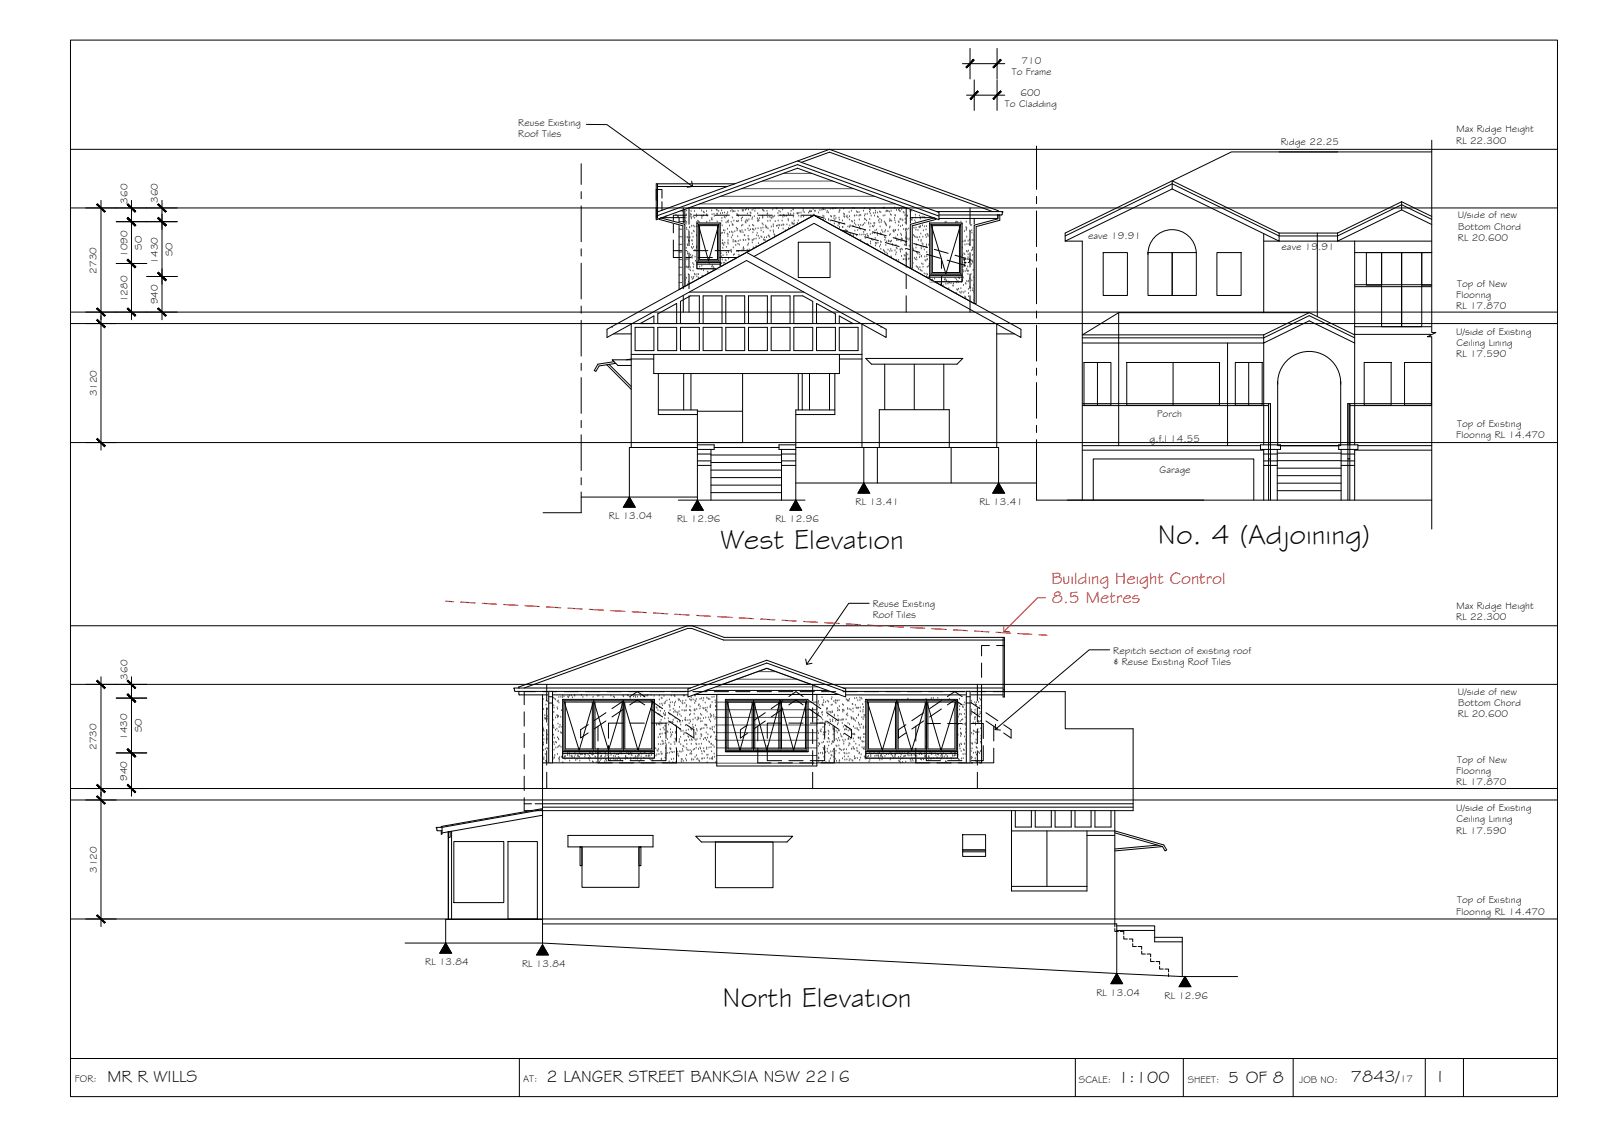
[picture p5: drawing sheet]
<svg xmlns="http://www.w3.org/2000/svg" width="420mm" height="297mm" viewBox="0 0 420 297" stroke-linecap="round" stroke-linejoin="round" font-family="sans-serif">
<defs><g id="words">
<g font-size="7.5">
<text x="189" y="143.9">West Elevation</text>
<text x="303.7" y="142.6">No. 4 (Adjoining)</text>
<text x="189.5" y="264">North Elevation</text>
</g>
<g font-size="4.5" fill="#f00">
<text x="275.8" y="153">Building Height Control</text>
<text x="275.9" y="158">8.5 Metres</text>
</g>
<g font-size="4.5">
<text x="28.2" y="283.6">MR R WILLS</text>
<text x="143.3" y="283.6">2 LANGER STREET BANKSIA NSW 2216</text>
<text x="293.2" y="283.9">1:100</text>
<text x="322.1" y="283.8">5 OF 8</text>
<text x="354.3" y="283.7">7843/</text>
<text x="377.2" y="283.7">I</text>
</g>
<g font-size="2.6">
<text x="267.9" y="16.8">710</text>
<text x="265.3" y="19.7">To Frame</text>
<text x="263.6" y="28.2">To Cladding</text>
<text x="267.7" y="25.2">600</text>
<text x="135.9" y="33">Reuse Existing</text>
<text x="135.9" y="35.9">Roof Tiles</text>
<text x="382" y="34.7">Max Ridge Height</text>
<text x="335.9" y="38.1">Ridge 22.25</text>
<text x="381.9" y="37.6">RL 22.300</text>
<text x="33.4" y="53.4" transform="rotate(-90 33.4 53.4)">360</text>
<text x="41.4" y="53.2" transform="rotate(-90 41.4 53.2)">360</text>
<text x="382.4" y="57.2">U/side of new</text>
<text x="37.2" y="65.4" transform="rotate(-90 37.2 65.4)">SO</text>
<text x="285.4" y="62.7">eave 19.91</text>
<text x="336.1" y="65.6">eave 19.91</text>
<text x="382.4" y="63.1">RL 20.600</text>
<text x="382.4" y="60.2">Bottom Chord</text>
<text x="25.3" y="71.7" transform="rotate(-90 25.3 71.7)">2730</text>
<text x="33.4" y="67.4" transform="rotate(-90 33.4 67.4)">1090</text>
<text x="41.4" y="69.1" transform="rotate(-90 41.4 69.1)">1430</text>
<text x="45.2" y="67.1" transform="rotate(-90 45.2 67.1)">SO</text>
<text x="382.2" y="75.1">Top of New</text>
<text x="33.4" y="79.3" transform="rotate(-90 33.4 79.3)">1280</text>
<text x="41.4" y="79.8" transform="rotate(-90 41.4 79.8)">940</text>
<text x="381.9" y="78.1">Flooring</text>
<text x="381.9" y="81">RL 17.870</text>
<text x="381.9" y="87.8">U/side of Existing</text>
<text x="381.9" y="93.6">RL 17.590</text>
<text x="382" y="90.7">Ceiling Lining</text>
<text x="25.4" y="103.9" transform="rotate(-90 25.4 103.9)">3120</text>
<text x="303.5" y="109.3">Porch</text>
<text x="382.2" y="112">Top of Existing</text>
<text x="301.5" y="116">g.f.l 14.55</text>
<text x="381.9" y="114.9">Flooring RL 14.470</text>
<text x="304.1" y="123.9">Garage</text>
<text x="159.7" y="136.1">RL 13.04</text>
<text x="177.6" y="136.9">RL 12.96</text>
<text x="203.4" y="136.9">RL 12.96</text>
<text x="224.4" y="132.4">RL 13.41</text>
<text x="256.9" y="132.4">RL 13.41</text>
<text x="228.9" y="159.1">Reuse Existing</text>
<text x="382" y="159.6">Max Ridge Height</text>
<text x="228.9" y="162.1">Roof Tiles</text>
<text x="381.9" y="162.6">RL 22.300</text>
<text x="292" y="171.3">Repitch section of existing roof</text>
<text x="33.4" y="178.2" transform="rotate(-90 33.4 178.2)">360</text>
<text x="292.1" y="174.3">&amp; Reuse Existing Roof Tiles</text>
<text x="382.4" y="182.2">U/side of new</text>
<text x="382.4" y="185.1">Bottom Chord</text>
<text x="382.4" y="188">RL 20.600</text>
<text x="25.3" y="196.6" transform="rotate(-90 25.3 196.6)">2730</text>
<text x="33.4" y="194" transform="rotate(-90 33.4 194)">1430</text>
<text x="37.2" y="192" transform="rotate(-90 37.2 192)">SO</text>
<text x="381.9" y="203">Flooring</text>
<text x="382.2" y="200">Top of New</text>
<text x="33.4" y="204.7" transform="rotate(-90 33.4 204.7)">940</text>
<text x="381.9" y="205.9">RL 17.870</text>
<text x="381.9" y="212.7">U/side of Existing</text>
<text x="382" y="215.6">Ceiling Lining</text>
<text x="381.9" y="218.5">RL 17.590</text>
<text x="25.4" y="228.8" transform="rotate(-90 25.4 228.8)">3120</text>
<text x="381.9" y="239.8">Flooring RL 14.470</text>
<text x="382.2" y="236.9">Top of Existing</text>
<text x="111.5" y="253">RL 13.84</text>
<text x="136.9" y="253.5">RL 13.84</text>
<text x="287.6" y="261">RL 13.04</text>
<text x="305.4" y="261.8">RL 12.96</text>
<text x="19.6" y="283.7">FOR:</text>
<text x="137.2" y="283.6">AT:</text>
<text x="282.9" y="283.9">SCALE:</text>
<text x="311.5" y="283.9">SHEET:</text>
<text x="340.7" y="283.9">JOB NO:</text>
<text x="367.2" y="283.7">17</text>
</g>
</g></defs>
<!-- layer: HATCH -->
<g fill="none" stroke="#545454" stroke-width=".26">
<path d="M174.7 56.7h.1M177.3 56.4h.1M177.7 56.8h.1M177.8 56.7h.1M177.9 57h.1M178.1 58.1h1.5M178.7 55.4h.1M179 55.4h.1M179.8 58.7h.1M179.8 58h.1M179.9 57.2h.1M180 58.9h.1"/>
<path d="M180 59.8h.1M180 56.3h.1M180.1 58.3h.1M180.1 55.3h.1M180.8 59.7h.1M180.9 59.7h.1M181 56.7h.1M181.1 56.2h.1M181.3 55.4h.1M181.3 57h.1M181.3 56.4h.1M181.3 57.4h.1"/>
<path d="M181.4 59.3h.1M181.8 56.9h.1M181.8 59.3h.1M182.2 55.4h.1M182.2 57.2h.1M182.2 59.5h.1M182.6 56.8h.1M182.7 56.3h.1M182.7 59.5h.1M182.8 58.3h.1M183 58h.1M183.2 58.1h.1"/>
<path d="M183.4 58.3h.1M183.5 54.7h.1M183.5 53.5h51.3M184 55.3h.1M184 56.7h.1M184.1 57.3h.1M184.2 56.7h.1M184.5 55.6h.1M184.5 56.6h.1M184.7 55.8h.1M185.3 56.3h.1M185.3 55.4h.1"/>
<path d="M185.4 58.3h.1M185.4 56.5h.1M185.6 56.6h.1M186.1 58h.1M186.6 57.5h.1M186.7 55.3h.1M186.7 57.2h.1M186.8 56.3h.1M186.8 57.7h.1M187.3 56.2h.1M187.3 56.7h.1M187.9 55.1h.1"/>
<path d="M188 56.2h.1M188.1 55.2h.1M188.1 58.2h.1M188.1 56.1h.1M188.5 55.4h.1M189 56h.1M189 51.5h40.3M189 58.6h.1M189.3 55.3h.1M189.3 57.2h.1M189.3 58h.1M189.4 59.2h.1"/>
<path d="M189.5 55.9h.1M190 57h.1M190 55.9h.1M190.2 57.1h.1M190.4 58.4h.1M190.5 56.7h.1M190.7 56.2h.1M190.8 58.1h.1M190.8 55.7h.1M191 58.4h.1M191 57.9h.1M191.3 59.3h.1"/>
<path d="M191.5 54.6h.1M191.7 55.4h.1M191.8 58.3h.1M192 55.2h.1M192.1 58.9h.1M192.1 57.1h.1M192.1 59.1h.1M192.2 55.6h.1M192.2 59h.1M192.3 55.5h.1M192.5 58h.1M192.8 55.5h.1"/>
<path d="M193.1 59.9h.1M193.2 58.1h.1M193.3 56.2h.1M193.4 58.2h.1M193.4 56.4h.1M193.6 56.6h.1M193.6 55.4h.1M193.7 56.7h.1M193.7 58h.1M194.4 57.4h.1M194.5 49.5h29.3M194.5 59.3h.1"/>
<path d="M194.5 57.9h.1M194.7 55.2h.1M194.7 57.1h.1M194.8 59.1h.1M194.8 55.4h.1M195 55.2h.1M195.5 58.3h.1M195.5 55.1h.1M195.6 58.5h.1M195.7 58h.1M195.8 54.9h.1M195.9 57.7h.1"/>
<path d="M196 56.1h.1M196.1 58.1h.1M196.3 55h.1M196.4 57.7h.1M196.5 59.3h.1M196.8 55.8h.1M196.8 56.7h.1M196.9 56h.1M197.2 57.5h.1M197.3 55.2h.1M197.3 57.1h.1M197.4 59.1h.1"/>
<path d="M197.7 59.3h.1M197.7 54.9h.1M197.8 56.8h.1M198 55.4h.1M198.2 54.8h.1M198.6 57.4h.1M198.7 56.1h.1M198.8 58h.1M198.8 60h.1M198.8 57.7h.1M199 54.7h.1M199 57.9h.1"/>
<path d="M199.2 57.3h.1M199.6 59.9h.1M199.9 58.7h.1M200 47.5h18.4M200 57.2h.1M200 56.7h.1M200 55.1h.1M200.1 57h.1M200.1 59.8h.1M200.1 59h.1M200.2 55.2h.1M200.3 55.4h.1"/>
<path d="M200.8 59.2h.1M200.9 59.7h.1M200.9 59.6h.1M201.1 59.8h.1M201.2 55.4h.1M201.2 56.2h.1M201.3 56.1h.1M201.4 58h.1M201.4 57h.1M201.9 56.9h.1M202 57.9h.1M202.2 57.1h.1"/>
<path d="M202.3 59.5h.1M202.4 57.3h.1M202.7 55h.1M202.7 56.8h.1M202.7 57h.1M202.8 58.9h.1M202.8 59.4h.1M203.2 56.7h.1M203.3 58.1h.1M203.5 54.6h.1M203.7 59.3h.1M203.7 54.8h.1"/>
<path d="M204 59.2h.1M204 56h.1M204.1 57.9h.1M204.1 56.6h.1M204.2 59.9h.1M204.3 55.4h.1M204.3 59h.1M204.5 59.2h.1M204.6 56.6h.1M204.6 55.6h.1M205 59.2h.1M205.1 57.9h.1"/>
<path d="M205.3 55h.1M205.3 57h.1M205.4 59h.1M205.5 56.5h.1M205.5 45.5h7.4M205.6 59.1h.1M205.6 56.6h.1M205.8 56.7h.1M206.3 56.7h.1M206.4 59h.1M206.7 56h.1M206.7 57.5h.1"/>
<path d="M206.8 57.9h.1M206.8 59.9h.1M206.8 56.3h.1M207.1 59.2h.1M207.4 56.2h.1M207.5 55.4h.1M207.7 58.5h.1M207.8 58.8h.1M207.9 58.6h.1M208 54.9h.1M208 55h.1M208.1 56.9h.1"/>
<path d="M208.1 58.9h.1M208.2 56.1h.1M208.3 58.7h.1M208.3 57.9h.1M209 56h.1M209.1 58.6h.1M209.2 56.1h.1M209.3 56h.1M209.4 57.9h.1M209.5 56.7h.1M209.6 55.9h.1M210.1 55.9h.1"/>
<path d="M210.1 57h.1M210.6 55.4h.1M210.7 54.9h.1M210.7 56.9h.1M210.9 55.7h.1M212.1 55.9h.1M212.3 55.6h.1M212.4 55.4h.1M212.6 55.6h.1M212.6 56.7h.1M212.8 55.5h.1M213.3 54.9h.1"/>
<path d="M213.5 56.4h.1M213.7 55.4h.1M213.8 55.4h.1M214.7 55.8h.1M215 55.2h.1M215.6 55.1h.1M215.8 54.8h.1M215.8 56.7h.1M216 57.7h.1M216 55h.1M216 54.8h.1M216.1 56.8h.1"/>
<path d="M216.4 55h.1M216.5 57.6h.1M216.9 55.8h.1M217 55.4h.1M217.3 55.8h.1M217.3 57.5h.1M217.4 57.8h.1M217.8 54.8h.1M217.8 57.9h.1M217.9 56.7h.1M218.1 56.9h.1M218.3 54.8h.1"/>
<path d="M218.7 54.8h.1M218.7 57.4h.1M218.7 56.7h.1M218.8 58.7h.1M219 57.7h.1M219 56.7h.1M219.1 54.7h.1M219.2 57.3h.1M219.8 59.2h.1M220 58.6h.1M220.1 55.7h.1M220.1 57.2h.1"/>
<path d="M220.1 57.7h.1M220.1 55.4h.1M220.2 58.8h.1M220.2 59.7h.1M220.2 59.8h.1M220.3 55.2h.1M220.9 57.9h.1M221 59.7h.1M221 59.6h.1M221.3 54.8h.1M221.3 56.1h.1M221.3 56.8h.1"/>
<path d="M221.4 58.7h.1M221.5 57h.1M221.5 56.3h.1M222 56.9h.1M222.2 56.7h.1M222.3 57.1h.1M222.4 59.5h.1M222.7 55.7h.1M222.8 57.7h.1M222.8 56.8h.1M222.8 59.6h.1M222.9 59.4h.1"/>
<path d="M223 59.2h.1M223.3 55.4h.1M223.4 58h.1M223.5 58.2h.1M223.7 54.6h.1M223.7 59.3h.1M224 54.7h.1M224.1 56.7h.1M224.1 57.9h.1M224.1 58.6h.1M224.2 56.6h.1M224.4 59h.1"/>
<path d="M224.7 55.6h.1M224.7 56.6h.1M224.9 55.7h.1M225.1 59.1h.1M225.3 55.7h.1M225.3 56.7h.1M225.4 57.7h.1M225.4 59.6h.1M225.5 59.9h.1M225.5 56.4h.1M225.6 59.1h.1M225.7 56.5h.1"/>
<path d="M226.1 59.2h.1M226.5 59h.1M226.5 55.4h.1M226.7 54.7h.1M226.7 56.6h.1M226.7 57.5h.1M226.8 58.6h.1M226.9 56.3h.1M226.9 57.6h.1M227.3 57.9h.1M227.4 56.2h.1M227.8 58.4h.1"/>
<path d="M227.8 58.8h.1M228.1 55.6h.1M228.1 55h.1M228.1 57.6h.1M228.2 59.5h.1M228.2 55.1h.1M228.3 56.1h.1M228.4 58.7h.1M228.5 56.7h.1M228.8 59.4h.1M229 59.5h.1M229.1 56h.1"/>
<path d="M229.2 58.6h.1M229.3 54.7h.1M229.3 59.2h.1M229.3 56.6h.1M229.4 58.6h.1M229.6 55.4h.1M229.6 55.9h.1M230.2 56.9h.1M230.2 55.8h.1M230.3 57h.1M230.4 57.9h.1M230.6 58.4h.1"/>
<path d="M230.7 55.6h.1M230.8 57.5h.1M230.8 59.5h.1M231 55.7h.1M231.1 58.3h.1M231.2 57.9h.1M231.6 56.6h.1M231.6 54.6h.1M231.9 58.2h.1M232 54.6h.1M232.1 56.6h.1M232.1 58.5h.1"/>
<path d="M232.2 58.8h.1M232.4 55.5h.1M232.4 59h.1M232.5 59.2h.1M232.5 55.4h.1M232.8 55.4h.1M232.9 55.5h.1M233.3 55.6h.1M233.3 59.8h.1M233.3 58.1h.1M233.4 57.6h.1M233.4 59.5h.1"/>
<path d="M233.5 56.3h.1M233.6 57.9h.1M233.7 55.4h.1M233.7 56.5h.1M233.9 58h.1M234.6 57.3h.1M234.7 54.5h.1M234.7 57.9h.1M234.7 56.5h.1M234.8 58.5h.1M234.8 56.6h.1M235.1 55.2h.1"/>
<path d="M235.6 59.2h.1M235.6 58.2h.1M235.7 55.1h.1M235.8 58.4h.1M235.9 54.8h.1M236 55.3h.1M236.1 55.5h.1M236.1 57.7h.1M236.1 57.5h.1M236.2 59.4h.1M236.5 55h.1M236.6 57.6h.1"/>
<path d="M236.7 59.2h.1M236.8 57.9h.1M236.9 55.7h.1M237.1 55.9h.1M237.3 54.6h.1M237.3 56.5h.1M237.4 58.5h.1M237.4 57.5h.1M237.9 54.8h.1M238 56.6h.1M238 56.7h.1M238.7 55.5h.1"/>
<path d="M238.8 57.4h.1M238.8 57.3h.1M238.8 59.2h.1M238.8 59.4h.1M239 57.6h.1M239.1 55.3h.1M239.2 57.8h.1M239.3 57.3h.1M239.7 59.8h.1M239.9 57.9h.1M240.1 56.4h.1M240.1 58.6h.1"/>
<path d="M240.1 58.4h.1M240.1 57.1h.1M240.2 59.8h.1M241.1 59.7h.1M241.1 59.5h.1M241.1 56.6h.1M241.3 59.7h.1M241.4 57.4h.1M241.4 59.4h.1M241.5 57h.1M241.9 59.2h.1M242 56.9h.1"/>
<path d="M242.4 57h.1M242.5 59.5h.1M242.6 57.2h.1M242.8 58.3h.1M243 59.4h.1M243.1 57.9h.1M243.5 58h.1M243.8 59.3h.1M247.9 58.4h.1M248.1 58.3h.1M250.7 58.4h.1M250.8 58.2h.1"/>
<path d="M251.2 58.3h.1M252 58.2h.1M252.3 58.8h.1M253.4 59.7h.1M253.4 58.2h.1M253.5 59.9h.1M254.6 59.2h.1M254.9 59.1h.1M178.1 60.1h1.5M178.1 62.1h1.5M178.1 64.1h1.5M178.1 66.1h1.5"/>
<path d="M178.1 68.1h1.5M178.1 70.1h1.5M178.1 72.1h1.5M178.1 74.1h1.5M179.6 62.2h.1M179.6 72h.1M179.8 73.5h.1M179.9 68.2h.1M180 65.1h.1M180 70h.1M180.1 73h.1M180.1 67.7h.1"/>
<path d="M180.2 60.3h.1M180.2 62.2h.1M180.2 70.2h.1M180.3 64.2h.1M180.3 64.4h.1M180.3 66.6h.1M180.3 66.1h.1M180.4 68.1h.1M180.4 62.4h.1M180.4 74.6h.1M180.5 70.1h.1M180.5 70.3h.1"/>
<path d="M180.5 72h.1M180.6 63.1h.1M180.6 74h.1M180.6 60.6h.1M180.7 70.7h.1M180.7 63.3h.1M180.8 74.4h.1M180.9 67.6h.1M180.9 62.3h.1M181 70.2h.1M181.1 71h.1M181.1 66.9h.1"/>
<path d="M181.3 67.5h.1M181.4 64.9h.1M181.4 72.8h.1M181.4 61.3h.1M181.5 63.1h.1M181.5 63.2h.1M181.5 67.7h.1M181.6 65.2h.1M181.6 73.3h.1M181.6 67.2h.1M181.6 64.1h.1M181.7 69.1h.1"/>
<path d="M181.8 71.1h.1M181.8 62.2h.1M181.8 73h.1M181.8 70.1h.1M181.9 60.6h.1M181.9 64.8h.1M182 72.7h.1M182 69.5h.1M182.1 60.8h.1M182.1 71.9h.1M182.3 65.6h.1M182.3 67.4h.1"/>
<path d="M182.3 72.1h.1M182.4 68.5h.1M182.7 61.8h.1M182.7 65h.1M182.7 64.7h.1M182.8 72.6h.1M182.8 72h.1M182.8 68.8h6.1v1.7h-6.1zM183.2 72.9h.1M183.2 72h.1M183.5 70h.1M183.9 70.7h.1"/>
<path d="M184.1 69.8h.1M184.2 72.4h.1M184.5 71h.1M185.5 71.3h.1M185.7 71.5h.1M186 69.1h.1M186.7 70h.1M186.8 69.7h.1M187 70.1h.1M187.1 70.7h.1M187.2 70.2h.1M189 61.8h.1"/>
<path d="M189.1 66.5h.1M189.2 61.2h.1M189.2 67.3h.1M189.2 69.1h.1M189.4 68.2h.1M189.4 63.9h.1M189.4 61.2h.1M189.5 63.1h.1M189.6 63.8h.1M189.6 65.1h.1M189.6 64h.1M189.6 67h.1"/>
<path d="M189.7 69h.1M189.7 60.4h.1M189.8 64.4h.1M190 61.1h.1M190.1 69h.1M190.1 63.7h.1M190.1 60.5h.1M190.2 68.3h.1M190.4 68.4h.1M190.5 66.3h.1M190.5 64.8h.1M190.6 66.9h.1"/>
<path d="M190.7 61.4h.1M190.8 60.1h.1M190.9 62.1h.1M190.9 63.6h.1M190.9 61.5h.1M191 64h.1M191 63.1h.1M191 66h.1M191 66.2h.1M191.1 67.9h.1M191.4 61h.1M191.5 65.8h.1"/>
<path d="M191.7 65.9h.1M191.8 65.6h.1M191.8 62.3h.1M191.9 66.1h.1M191.9 60.9h.1M192.1 61.8h.1M192.2 61.1h.1M192.3 63h.1M192.3 63.5h.1M192.3 65h.1M192.4 66.9h.1M192.6 66.8h.1"/>
<path d="M192.7 60.8h.1M192.8 63.4h.1M192.8 63.3h.1M193 64.4h.1M193 63.5h.1M193.2 66h.1M193.3 60.5h.1M193.4 60.1h.1M193.5 62.1h.1M193.6 64h.1M193.6 66h.1M193.6 63.3h.1"/>
<path d="M193.8 65.9h.1M193.8 66.9h.1M193.9 64.3h.1M194.1 60.6h.1M194.1 63.1h.1M194.1 60.8h.1M194.3 61h.1M194.6 65.8h.1M194.6 60.5h.1M194.9 61h.1M194.9 65.2h.1M194.9 63h.1"/>
<path d="M194.9 65.6h.1M195 64.9h.1M195 63.1h.1M195.1 65.4h.1M195.2 61.8h.1M195.3 61.8h.1M195.4 60.4h.1M195.6 63h.1M196 65.6h.1M196.1 64.3h.1M196.2 60h.1M196.2 62h.1"/>
<path d="M196.2 62.7h.1M196.3 63.9h.1M196.4 62.9h.1M196.5 60.5h.1M196.5 65.5h.1M196.8 60.2h.1M197.3 63h.1M197.3 63.7h.1M197.4 60.1h.1M197.4 61h.1M197.5 63h.1M197.5 60.2h.1"/>
<path d="M197.6 65h.1M197.7 60.4h.1M197.8 62.7h.1M198.2 60h.1M198.3 62.7h.1M198.3 64.6h.1M198.5 61.8h.1M198.6 61.2h.1M198.9 61.9h.1M199 63.9h.1M199.1 62.6h.1M199.6 62.1h.1"/>
<path d="M199.6 60.5h.1M199.8 62.3h.1M200.2 60.9h.1M200.3 62.9h.1M200.5 63h.1M200.5 62.4h.1M200.7 63.1h.1M201 62.3h.1M201.4 60h.1M201.5 61.9h.1M201.6 61.8h.1M201.9 62.2h.1"/>
<path d="M202 60.6h.1M202.8 60.5h.1M202.9 60.9h.1M203 61.5h.1M203.2 61.7h.1M203.2 62h.1M205.4 60h.1M206 60.5h.1M221.5 60.7h.1M221.8 60.5h.1M222 60.5h.1M222.2 60.7h.1"/>
<path d="M222.9 61.6h.1M223.1 61.5h.1M223.8 61.8h.1M223.8 61.9h.1M224.2 60.6h.1M224.7 61.8h.1M224.9 60.5h.1M225.5 61.6h.1M225.6 60.1h.1M225.7 63h.1M226 61.6h.1M226.5 60.9h.1"/>
<path d="M226.6 61.6h.1M226.9 60.6h.1M226.9 62.5h.1M227 61.7h.1M227.4 61.5h.1M227.5 64.1h.1M227.5 61.9h.1M227.7 62h.1M227.8 64.3h.1M228.1 60.4h.1M228.2 61.5h.1M228.3 63.5h.1"/>
<path d="M228.3 64h.1M228.6 62.8h.1M228.8 61.3h.1M228.9 63h.1M229.3 61.2h.1M229.5 60.6h.1M229.5 62.5h.1M229.6 64.5h.1M229.6 63.8h.1M229.7 63.8h.1M229.8 63.9h.1M229.9 60.3h.1"/>
<path d="M230.1 61.7h.1M230.1 61.1h.1M230.3 63.7h.1M230.7 64.7h.1M230.9 61.5h.1M230.9 61.3h.1M230.9 64.3h.1M231 63.4h.1M231 65.4h.1M231.1 63.6h.1M231.1 61.4h.1M231.3 60.4h.1"/>
<path d="M231.5 60.9h.1M231.7 65.7h.1M231.9 65.8h.1M232 62.2h.1M232 66.1h.1M232.1 60.8h.1M232.1 63h.1M232.2 60.4h.1M232.3 62.4h.1M232.3 64.4h.1M232.4 66.3h.1M232.5 63.4h.1"/>
<path d="M232.8 66.6h.1M232.9 60.7h.1M232.9 65.5h.1M233 63.4h.1M233 63.2h.1M233.2 63.3h.1M233.3 61.7h.1M233.4 65.9h.1M233.5 61.5h.1M233.6 63.4h.1M233.6 65.4h.1M233.7 67.3h.1"/>
<path d="M233.8 67.6h.1M233.8 63.2h.1M233.9 65.9h.1M234.1 64.2h.1M234.1 64.3h.1M234.3 60.6h.1M234.3 60.7h.1M234.4 60.4h.1M234.5 60.9h.1M234.7 65.8h.1M234.8 60.5h.1M234.9 60.4h.1"/>
<path d="M234.9 66.8h.1M234.9 62.4h.1M235 64.3h.1M235.1 66.3h.1M235.1 65.1h.1M235.1 68.3h.1M235.2 63.1h.1M235.3 63h.1M235.3 65.2h.1M235.4 61.7h.1M235.6 60.4h.1M235.7 68.3h.1"/>
<path d="M235.7 63h.1M236.1 65.5h.1M236.1 65.6h.1M236.2 66.1h.1M236.2 61.4h.1M236.3 63.3h.1M236.4 65.3h.1M236.4 62.6h.1M236.4 67.2h.1M236.4 61.7h.1M236.5 62.9h.1M236.6 62.8h.1"/>
<path d="M236.7 65.5h.1M236.9 68.1h.1M237 60.2h.1M237.1 68.1h.1M237.2 67h.1M237.3 64.3h.1M237.3 67.2h.1M237.5 63.6h.1M237.5 60.4h.1M237.5 65.4h.1M237.5 60.1h.1M237.5 62.4h.1"/>
<path d="M237.6 64.3h.1M237.6 68h.1M237.6 60.4h.1M237.7 66.3h.1M237.7 60.1h.1M237.7 68.3h.1M237.9 60.3h.1M237.9 62.7h.1M238.1 66.8h.1M238.2 68h.1M238.3 60h.1M238.4 63h.1"/>
<path d="M238.4 67.9h.1M238.4 62.6h.1M238.5 64.5h.1M238.7 64.7h.1M238.8 61.1h.1M238.9 65.2h.1M238.9 61.3h.1M238.9 69.4h.1M239 63.3h.1M239 65.2h.1M239.1 67.2h.1M239.2 69.2h.1"/>
<path d="M239.2 65.5h.1M239.3 68.9h.1M239.3 62.5h.1M239.4 70.4h.1M239.4 65.1h.1M239.4 69.1h.1M239.6 65.5h.1M239.6 61.7h.1M239.8 62h.1M239.8 67.7h.1M240 62.2h.1M240.1 68.1h.1"/>
<path d="M240.2 60.3h.1M240.2 65h.1M240.3 62.3h.1M240.3 69.9h.1M240.3 64.3h.1M240.3 67.6h.1M240.4 66.2h.1M240.4 64.3h.1M240.5 68.2h.1M240.5 70.1h.1M240.6 66.4h.1M240.7 62.3h.1"/>
<path d="M240.7 70.2h.1M240.7 66.6h.1M240.8 60.4h.1M240.9 63h.1M240.9 70.6h.1M241.2 67.5h.1M241.2 62.3h.1M241.2 66.8h.1M241.3 70.2h.1M241.3 70.8h.1M241.5 61.4h.1M241.5 71h.1"/>
<path d="M241.6 63.3h.1M241.6 63h.1M241.6 64.8h.1M241.6 65.3h.1M241.6 67.4h.1M241.7 67.2h.1M241.8 69.2h.1M241.8 71.1h.1M241.9 63.9h.1M242 62.2h.1M242 64.1h.1M242.1 69.4h.1"/>
<path d="M242.1 70.1h.1M242.1 64.8h.1M242.2 60.5h.1M242.4 65.5h.1M242.4 71.8h.1M242.5 67.4h.1M242.6 68.3h.1M242.8 61.7h.1M242.8 68.5h.1M242.9 60.3h.1M242.9 71.9h.1M242.9 62.3h.1"/>
<path d="M242.9 64.9h.1M243 64.7h.1M243 64.2h.1M243 72.6h.1M243.1 66.2h.1M243.1 67.3h.1M243.1 68.1h.1M243.2 61.4h.1M243.2 70.1h.1M243.2 68.1h.1M243.3 72h.1M243.4 61.6h.1"/>
<path d="M243.4 62h.1M243.4 72.7h.1M243.5 69.9h.1M243.6 64.3h.1M243.6 72.9h.1M243.7 69.3h.1M243.8 72.2h8.5v1.7h-8.5zM244.5 73.7h.1M244.5 73.4h.1M245.1 73.2h.1M245.9 74h.1M246.7 74.7h.1"/>
<path d="M246.9 74.4h.1M247 72.6h.1M247.4 74.9h.1M247.7 73.4h.1M247.9 73.1h.1M248.1 73.5h.1M248.1 74.5h.1M248.2 73.7h.1M248.6 74.5h.1M248.7 73.9h.1M248.8 75.7h.1M248.9 74.1h.1"/>
<path d="M249.1 74.2h.1M249.4 74.4h.1M250 74.9h.1M250 75h.1M250 74.4h.1M250.5 73h.1M250.8 74.2h.1M250.9 77h.1M250.9 73.4h.1M251 76h.1M251.1 73.8h.1M251.1 76.1h.1"/>
<path d="M251.3 73.9h.1M251.3 74.1h.1M251.4 75.8h.1M251.4 72.9h.1M251.6 73.1h.1M251.7 76.7h.1M252 75.7h.1M252 76.9h.1M252.2 74h.1M252.3 76.6h.1M252.3 73.5h.1M252.4 65h.1"/>
<path d="M252.4 71.9h.1M252.4 67h.1M252.5 73.6h.1M252.5 69h.1M252.5 63.4h.1M252.6 70.9h.1M252.6 70.1h.1M252.6 71.3h.1M252.6 72.9h.1M252.7 74.8h.1M252.7 68h.1M252.8 76.8h.1"/>
<path d="M252.8 66.6h.1M252.9 60.7h.1M253 66.8h.1M253 68.6h.1M253.1 77.9h.1M253.1 63.3h.1M253.1 64.2h.1M253.1 76.5h.1M253.1 63.2h.1M253.1 71.2h.1M253.2 74.4h.1M253.2 78h.1"/>
<path d="M253.4 74.4h.1M253.4 60.4h.1M253.5 60.2h.1M253.5 65.9h.1M253.5 62.2h.1M253.5 73.8h.1M253.5 70.6h.1M253.6 71h.1M253.6 64.1h.1M253.7 66.1h.1M253.7 68h.1M253.8 71.2h.1"/>
<path d="M253.8 70h.1M253.9 71.9h.1M253.9 67.6h.1M253.9 63.2h.1M253.9 66.8h.1M253.9 73.9h.1M254 71.1h.1M254 75.9h.1M254 65.8h.1M254 77h.1M254 77.8h.1M254.1 73.7h.1"/>
<path d="M254.1 64.1h.1M254.2 63h.1M254.3 64.3h.1M254.3 60.6h.1M254.3 73.1h.1M254.4 75.4h.1M254.4 68.4h.1M254.4 60.7h.1M254.5 76.3h.1M254.6 75.5h.1M254.7 72h.1M254.7 69.3h.1"/>
<path d="M254.8 65.7h.1M254.9 60.5h.1M254.9 73.6h.1M254.9 68.5h.1M254.9 61.1h.1M254.9 68.4h.1M255 63h.1M255 76.2h.1M255 65h.1M255.1 65.5h.1M255.1 68.7h.1M255.1 67h.1"/>
<path d="M255.2 68.9h.1M255.2 75.7h.1M255.2 65.1h.1M255.2 70.9h.1M255.3 63h.1M255.3 72.8h.1M255.3 70.9h.1M255.4 74.8h.1M255.4 76.8h.1M255.4 78.8h.1M255.4 61.7h.1M255.4 76.4h.1"/>
<path d="M255.4 61.6h.1M255.5 78.7h.1M189.5 179.4l11.6-4.2 11.6 4.2zM193.2 178.1h15.8M198.7 176.1h4.8M142.3 184.1h.1M142.3 188.9h.1M142.4 195.2h.1M142.4 190.9h.1M142.5 192.8h.1M142.5 183.4h.1M142.5 194.8h.1"/>
<path d="M142.5 191.3h.1M142.5 195.3h.1M142.6 186h.1M142.6 191.4h.1M142.6 196.8h.1M142.6 199.2h.1M142.6 198.7h.1M142.6 193.9h.1M142.6 191.8h.1M142.9 187.6h.1M142.9 188.3h.1M143 188.6h.1"/>
<path d="M143 197.8h.1M143.1 196.5h.1M143.1 188.5h.1M143.1 199.6h.1M143.2 184.9h.1M143.3 183.8h.1M143.3 199.7h.1M143.4 185.9h.1M143.4 194h.1M143.4 196.2h.1M143.5 193.8h.1M143.5 188.5h.1"/>
<path d="M143.6 184h.1M143.6 196.4h.1M143.6 185.9h.1M143.7 192.7h.1M143.7 187.9h.1M143.7 190.2h.1M143.7 189.8h.1M143.8 191.8h.1M143.8 183.2h.1M143.9 192.9h.1M143.9 193.8h.1M143.9 191.1h.1"/>
<path d="M143.9 195.7h.1M144 189.3h.1M144 199h.1M144 197.7h.1M144.1 199.6h.1M144.1 186.3h.1M144.2 185.8h.1M144.2 196.5h.1M144.3 188.4h.1M144.4 183.1h.1M144.4 186h.1M144.4 196.3h.1"/>
<path d="M144.4 182.5h.1M144.4 191h.1M144.4 197.1h.1M144.5 198.9h.1M144.5 182.4h.1M144.5 192.7h.1M144.6 197.2h.1M144.7 193.7h.1M144.8 185.7h.1M144.9 193.6h.1M144.9 183h.1M144.9 188.9h.1"/>
<path d="M144.9 184.9h.1M145 190.2h.1M145 186.9h.1M145 199.1h.1M145.1 188.8h.1M145.1 190.8h.1M145.2 190.4h.1M145.2 192.7h.1M145.2 183h.1M145.2 185.1h.1M145.3 194.7h.1M145.3 190.9h.1"/>
<path d="M145.3 186.8h.1M145.3 185.6h.1M145.3 196.7h.1M145.3 198.8h.1M145.4 195.3h.1M145.4 198.6h.1M145.4 193.5h.1M145.5 183.3h.1M145.5 198.1h.1M145.7 183.5h.1M145.7 188.2h.1M145.7 191.4h.1"/>
<path d="M145.7 194.6h.1M145.8 196.1h.1M145.9 194.8h.1M146.1 187.6h.1M146.1 191.2h.1M146.1 185.5h.1M146.2 184h.1M146.2 197.8h.1M146.2 193.4h.1M146.2 185.9h.1M146.2 188.2h.1M146.3 187.9h.1"/>
<path d="M146.3 187.7h.1M146.3 196h.1M146.4 189.8h.1M146.4 191.8h.1M146.4 183.8h.1M146.5 193.8h.1M146.5 187.9h.1M146.5 199h.1M146.5 195.7h.1M146.5 194h.1M146.6 182.9h.1M146.6 184.3h.1"/>
<path d="M146.6 190.7h.1M146.7 199.6h.1M146.7 199.2h.1M146.7 198.6h.1M146.8 195.6h.1M146.9 190.2h.1M147.1 192.1h.1M147.1 188.1h.1M147.1 182.8h.1M147.1 195.9h.1M147.2 190.7h.1M147.2 198.5h.1"/>
<path d="M147.2 186.3h.1M147.2 192.3h.1M147.5 182.9h.1M147.6 197.1h24v1.7h-24zM147.6 182.5h.1M147.6 200h.1M147.9 182.7h.1M148 198.6h.1M148.1 198.4h.1M148.2 199.1h.1M148.3 198.3h.1M148.9 198.1h.1"/>
<path d="M148.9 197.5h.1M148.9 182.7h.1M149.1 182.9h.1M149.3 182.5h.1M149.3 197.8h.1M149.4 197.6h.1M149.4 199.5h.1M149.5 198.3h.1M149.8 182.4h.1M149.9 198.4h.1M150 198.2h.1M150.1 198.6h.1"/>
<path d="M150.1 182.9h.1M150.7 198.6h.1M150.7 182.3h.1M150.7 182.5h.1M150.8 197.5h.1M150.8 198.1h.1M151 199.4h.1M151.3 199.1h.1M151.4 198.3h.1M151.6 198h.1M151.8 198.4h.1M152 198.6h.1"/>
<path d="M152 197.5h.1M152.1 199.5h.1M152.2 197.9h.1M152.5 182.3h.1M152.5 197.8h.1M152.7 197.8h.1M152.9 182.8h.1M153.3 197.8h.1M153.4 198.5h.1M153.5 198h.1M153.6 197.7h.1M153.9 182.5h.1"/>
<path d="M154.2 197.9h.1M154.4 198.8h.1M154.5 199.1h.1M154.6 197.6h.1M154.6 198.3h.1M154.7 199.5h.1M154.8 198.7h.1M154.9 197.5h.1M155.2 197.8h.1M155.4 198h.1M155.4 199.7h.1M155.5 197.5h.1"/>
<path d="M155.5 182.8h.1M155.6 199.9h.1M155.7 197.8h.1M156 198.5h.1M156.2 198.6h.1M156.3 197.4h.1M156.4 200h.1M156.7 197.2h.1M156.7 198.5h.1M156.8 182.5h.1M156.9 198h.1M156.9 197.4h.1"/>
<path d="M157.1 182.5h.1M157.2 199.9h.1M157.4 197.5h.1M157.4 199.4h.1M157.5 198.4h.1M157.7 197.2h.1M157.7 199h.1M157.8 198.2h.1M157.8 198.3h.1M158.1 182.8h.1M158.2 197.1h.1M158.6 197.2h.1"/>
<path d="M158.6 199.7h.1M158.7 198.5h.1M158.8 197.4h.1M158.8 199.2h.1M158.8 197.8h.1M158.9 198.2h.1M159 199.3h.1M159.1 199.6h.1M159.4 198.1h.1M159.6 197.9h.1M159.6 198.2h.1M160 199.5h.1"/>
<path d="M160 197.4h.1M160.1 199.4h.1M160.2 182.5h.1M160.3 198h.1M160.9 199h.1M160.9 182.7h.1M160.9 198.3h.1M161.2 182.9h.1M161.2 197.6h.1M161.3 199.3h.1M161.4 198.4h.1M161.6 197.8h.1"/>
<path d="M161.9 199.3h.1M162 197.8h.1M162.2 198.6h.1M162.2 197.8h.1M162.4 198.7h.1M162.6 197.4h.1M162.7 199.4h.1M162.7 199.2h.1M163 197.7h.1M163 197.6h.1M163.2 199.6h.1M163.4 182.5h.1"/>
<path d="M163.5 182.7h.1M164 199h.1M164 198.3h.1M164 198.6h.1M164.1 199h.1M164.1 198.3h.1M164.2 198.7h.1M164.4 197.5h.1M164.6 182.3h.1M164.6 197.1h.1M164.6 198.9h.1M164.7 182.5h.1"/>
<path d="M164.9 197.8h.1M164.9 197.4h.1M165.2 197.8h.1M165.3 183h.1M165.4 197.3h.1M165.4 199.3h.1M165.4 198.8h.1M165.6 198h.1M165.7 197.3h.1M165.7 198.2h.1M166.1 182.7h.1M166.3 198.7h.1"/>
<path d="M166.6 182.5h.1M166.6 199h.1M166.7 198.3h.1M166.7 182.8h.1M166.8 198.6h.1M167.1 197.1h.1M167.2 182.8h.1M167.2 199h.1M167.3 198.3h.1M167.3 198.5h.1M167.4 198h.1M167.6 197.7h.1"/>
<path d="M167.6 198.1h.1M167.6 199.9h.1M168 182.7h.1M168 197.3h.1M168.1 199.3h.1M168.2 198.4h.1M168.3 197.8h.1M168.9 182.6h.1M168.9 198.7h.1M169 197.4h.1M169 182.7h.1M169.1 197.6h.1"/>
<path d="M169.4 182.5h.1M169.4 198.3h.1M169.5 198.2h.1M169.7 182.5h.1M169.9 182.4h.1M170 198.4h.1M170.1 198.2h.1M170.3 197.7h.1M170.3 199h.1M170.4 198.3h.1M170.6 197.3h.1M170.7 199.3h.1"/>
<path d="M170.7 182.3h.1M170.8 197.4h.1M170.9 198.1h.1M171 197.6h.1M171 199.3h.1M171.2 199.5h.1M171.5 182.6h.1M171.6 198.7h.1M172 196.3h.1M172 198.2h.1M172.1 185.5h.1M172.2 190h.1"/>
<path d="M172.2 190.1h.1M172.3 197.9h.1M172.3 185.7h.1M172.3 196.8h.1M172.5 197h.1M172.6 186.3h.1M172.6 187.3h.1M172.6 193.4h.1M172.7 195.2h.1M172.7 196.5h.1M172.7 189.9h.1M172.8 197.8h.1"/>
<path d="M172.9 182.5h.1M172.9 189.9h.1M172.9 183.5h.1M173 185.5h.1M173 192.7h.1M173 187.4h.1M173.1 184.6h.1M173.1 190.1h.1M173.1 189.4h.1M173.1 192.5h.1M173.2 191.3h.1M173.2 186.5h.1"/>
<path d="M173.2 193.3h.1M173.3 195.3h.1M173.4 197.2h.1M173.4 188.8h.1M173.4 199.2h.1M173.4 183h.1M173.4 197.8h.1M173.5 199h.1M173.6 189.8h.1M173.6 184.6h.1M173.6 183.2h.1M173.6 197.7h.1"/>
<path d="M173.7 192.4h.1M173.7 194.3h.1M173.7 185h.1M173.8 195.2h.1M173.8 194.5h.1M174 190.9h.1M174 187.1h.1M174.1 195h.1M174.1 182.6h.1M174.2 187.4h.1M174.2 184.5h.1M174.2 191.4h.1"/>
<path d="M174.3 186.5h.1M174.3 188.4h.1M174.4 187.6h.1M174.4 190.4h.1M174.4 184.4h.1M174.4 198.7h.1M174.5 192.4h.1M174.5 192.3h.1M174.5 184h.1M174.5 194.3h.1M174.5 187.1h.1M174.5 187.6h.1"/>
<path d="M174.6 196.3h.1M174.6 194.9h.1M174.6 198.9h.1M174.7 198.2h.1M174.7 197.7h.1M174.7 195.3h.1M174.9 183.7h.1M174.9 189.6h.1M175 191.8h.1M175 197.5h.1M175 193.9h.1M175.2 192h.1"/>
<path d="M175.3 188.4h.1M175.4 187h.1M175.4 190.1h.1M175.4 194.8h.1M175.5 189.6h.1M175.5 184.9h.1M175.5 199.7h.1M175.5 197.5h.1M175.6 183.5h.1M175.6 185.4h.1M175.7 185.1h.1M175.7 187.4h.1"/>
<path d="M175.7 186.3h.1M175.7 196.3h.1M175.8 189.3h.1M175.8 184.3h.1M175.8 191.3h.1M175.8 196.5h.1M175.9 192.1h.1M175.9 193.3h.1M175.9 196.4h.1M176 195.2h.1M176 197.2h.1M176.1 182.5h.1"/>
<path d="M176.1 192.8h.1M176.1 199.2h.1M176.2 192.7h.1M176.3 189.5h.1M176.3 189.3h.1M176.3 184.2h.1M176.4 197.4h.1M176.4 192.1h.1M176.5 200h.1M176.5 189.5h.1M176.6 188.8h.1M176.6 185.9h.1"/>
<path d="M176.7 199h.1M176.7 186.8h.1M176.8 194.7h.1M176.8 182.5h.1M176.8 197.2h.1M176.9 182.5h.1M176.9 185h.1M176.9 184.4h.1M177 186.4h.1M177 195.2h.1M177 182.6h.1M177 193.8h.1"/>
<path d="M177.1 188.4h.1M177.2 190.3h.1M177.2 184.1h.1M177.2 192.3h.1M177.2 192h.1M177.2 193.9h.1M177.3 186.7h.1M177.3 194.2h.1M177.3 199.8h.1M177.3 196.2h.1M177.3 194.6h.1M177.3 190.3h.1"/>
<path d="M177.4 191.4h.1M177.4 198.1h.1M177.6 186.9h.1M177.7 189.3h.1M177.7 187.6h.1M177.7 197.2h.1M177.8 187h.1M177.8 197.7h.1M177.8 198.2h.1M177.9 183.4h.1M178 198.3h.1M178.1 183.7h.1"/>
<path d="M178.1 186.6h.1M178.1 194.7h.1M178.2 183.5h.1M178.2 194.5h.1M178.2 189.2h.1M178.2 193.9h.1M178.2 185.5h.1M178.3 197.1h.1M178.3 187.4h.1M178.4 189.4h.1M178.4 191.3h.1M178.5 193.3h.1"/>
<path d="M178.5 183.9h.1M178.5 190.1h.1M178.5 195.2h.1M178.5 191.4h.1M178.6 197.2h.1M178.6 191.8h.1M178.7 187.8h.1M178.7 199.7h.1M178.7 199.2h.1M178.9 186.3h.1M178.9 199.1h.1M178.9 184.4h.1"/>
<path d="M179 189.1h.1M179 196.5h.1M179.1 183.8h.1M179.1 184.5h.1M179.1 197h.1M179.1 191.7h.1M179.1 195.7h.1M179.2 199.6h.1M179.2 182.4h.1M179.3 192.6h.1M179.3 195.8h.1M179.4 192.2h.1"/>
<path d="M179.5 186.4h.1M179.5 182.4h.1M179.5 194.3h.1M179.6 184.4h.1M179.7 186.4h.1M179.7 188.8h.1M179.7 188.3h.1M179.8 190.3h.1M179.8 199h.1M179.9 192.2h.1M179.9 188.9h.1M179.9 183.7h.1"/>
<path d="M179.9 194.2h.1M180 191.6h.1M180 185.3h.1M180 196.1h.1M180 186.3h.1M180 199.5h.1M180.1 198.1h.1M180.1 185h.1M180.1 194.2h.1M180.2 195.2h.1M180.2 196.6h.1M180.4 188.9h.1"/>
<path d="M180.5 193.2h.1M180.5 196.8h.1M180.5 191.4h.1M180.6 193.4h.1M180.7 189.8h.1M180.8 186.2h.1M180.9 187.6h.1M180.9 194.1h.1M180.9 183.4h.1M180.9 188.8h.1M181 185.3h.1M181 197.7h.1"/>
<path d="M181 186.3h.1M181 196.7h.1M181 187.3h.1M181.1 189.3h.1M181.2 191.2h.1M181.2 186.5h.1M181.2 197.6h.1M181.2 193.2h.1M181.2 183.7h.1M181.3 183.6h.1M181.3 182.9h.1M181.3 195.1h.1"/>
<path d="M181.3 191.4h.1M181.4 197.1h.1M181.4 193.9h.1M181.4 197.7h.1M181.4 199h.1M181.4 199.3h.1M181.5 194.2h.1M181.7 190.1h.1M181.7 190.7h.1M181.8 188.7h.1M181.8 183.5h.1M181.8 196.6h.1"/>
<path d="M181.9 191.4h.1M181.9 199.2h.1M181.9 190.9h.1M182.1 186.3h.1M182.1 187.3h.1M182.1 182.4h.1M182.2 196.5h.1M182.2 184.4h.1M182.2 186h.1M182.3 186.4h.1M182.3 193.9h.1M182.3 183.8h.1"/>
<path d="M182.3 198.6h.1M182.3 188.3h.1M182.4 182.4h.1M182.4 190.3h.1M182.5 192.2h.1M182.5 184h.1M182.5 192.6h.1M182.5 194.2h.1M182.5 195.1h.1M182.6 196.2h.1M182.6 183.4h.1M182.7 198.1h.1"/>
<path d="M182.7 191.3h.1M182.7 195.3h.1M182.7 186h.1M182.8 199.1h.1M182.8 193.9h.1M182.8 191.7h.1M182.9 188.8h.1M183 199h.1M183.1 188.2h.1M183.1 188.6h.1M183.2 196.4h.1M183.2 185h.1"/>
<path d="M183.2 188.4h.1M183.3 199.5h.1M183.3 195.2h.1M183.4 184.8h.1M183.5 199.7h.1M183.6 185.9h.1M183.6 183.4h.1M183.6 196.1h.1M183.6 193.8h.1M183.6 185.3h.1M183.7 188.5h.1M183.7 191.4h.1"/>
<path d="M183.7 187.3h.1M183.7 196.4h.1M183.8 189.2h.1M183.8 191.2h.1M183.8 192.6h.1M183.9 193.1h.1M184 195.1h.1M184 183.2h.1M184 197.1h.1M184 187.5h.1M184 192.8h.1M184.1 191.1h.1"/>
<path d="M184.1 199h.1M184.1 197.7h.1M184.1 189.2h.1M184.2 199h.1M184.4 185.7h.1M184.4 183.7h.1M184.5 188.4h.1M184.5 193.9h.1M184.5 183.1h.1M184.6 196.3h.1M184.6 185.9h.1M184.6 191h.1"/>
<path d="M184.6 197h.1M184.7 198.9h.1M184.8 197.2h.1M184.9 190.1h.1M184.9 193.6h.1M184.9 185.7h.1M185 184.3h.1M185 193.6h.1M185 186.3h.1M185.1 188.2h.1M185.2 190.2h.1M185.2 190.1h.1"/>
<path d="M185.2 192.1h.1M185.2 186.3h.1M185.3 194.1h.1M185.3 196.1h.1M185.3 196.5h.1M185.3 190.3h.1M185.4 183h.1M185.4 198h.1M185.4 190.9h.1M185.4 186.7h.1M185.5 200h.1M185.5 185.6h.1"/>
<path d="M185.5 198.8h.1M185.5 193.5h.1M185.7 192.6h.1M185.7 183.2h.1M185.7 198h.1M185.9 188.2h.1M185.9 183.4h.1M185.9 194.5h.1M186 196.1h.1M186 188.8h.1M186.1 194.7h.1M186.2 183.4h.1"/>
<path d="M186.2 199h.1M186.2 191.1h.1M186.2 185.3h.1M186.3 187.3h.1M186.3 185.5h.1M186.4 189.2h.1M186.4 193.4h.1M186.4 185h.1M186.4 188.1h.1M186.4 191.2h.1M186.5 187.6h.1M186.5 196h.1"/>
<path d="M186.5 195.2h.1M186.5 193.2h.1M186.6 195.1h.1M186.6 197.1h.1M186.6 187.8h.1M186.7 199h.1M186.7 198.9h.1M186.7 182.8h.1M186.8 184.2h.1M186.8 190.7h.1M186.9 191.4h.1M186.9 198.6h.1"/>
<path d="M186.9 199.1h.1M187 195.5h.1M187.2 187.5h.1M187.2 188h.1M187.2 192h.1M187.3 182.8h.1M187.3 195.9h.1M187.3 197.7h.1M187.3 190.6h.1M187.4 198.5h.1M187.4 192.2h.1M187.5 188.6h.1"/>
<path d="M187.6 183.7h.1M187.6 184.3h.1M187.7 186.2h.1M187.7 185.3h.1M187.7 193.9h.1M187.7 188.2h.1M187.7 180.1h26.8M187.8 193.2h.1M187.8 185.1h.1M187.8 199.9h.1M187.8 190.2h.1M187.9 192.1h.1"/>
<path d="M187.9 194.1h.1M187.9 185.3h.1M188 184.1h26.2M188 186.1h26.2M188 188.1h26.2M188 190.1h26.2M188 192.1h26.2M188 194.1h26.2M188 196.1h26.2M188 198.1h26.2M188 182.1h26.2M214.3 185.9h.1"/>
<path d="M214.3 187.8h.1M214.4 187.3h.1M214.4 189.8h.1M214.5 191.8h.1M214.5 188.8h.1M214.5 193.7h.1M214.6 187.5h.1M214.6 184.4h.1M214.6 195.7h.1M214.6 198.6h.1M214.6 199h.1M214.7 197.6h.1"/>
<path d="M214.7 192.3h.1M214.7 183.9h.1M214.7 187h.1M214.7 199.6h.1M214.8 194.9h.1M214.8 198.8h.1M214.8 184.9h.1M214.9 195.2h.1M215 195.1h.1M215.1 189.6h.1M215.1 191.7h.1M215.2 197.5h.1"/>
<path d="M215.3 191.3h.1M215.3 191.9h.1M215.4 188.3h.1M215.5 186.9h.1M215.6 182.9h.1M215.6 194.8h.1M215.6 189.5h.1M215.7 184.8h.1M215.7 187.5h.1M215.7 199.6h.1M215.7 197.4h.1M215.7 186.8h.1"/>
<path d="M215.8 188.8h.1M215.8 197.7h.1M215.8 190.7h.1M215.9 185h.1M215.9 192.7h.1M215.9 196.1h.1M215.9 184.2h.1M216 194.6h.1M216 196.6h.1M216 192.1h.1M216 183.7h.1M216.1 198.5h.1"/>
<path d="M216.1 196.3h.1M216.2 193.9h.1M216.2 192.7h.1M216.5 189.4h.1M216.5 189.3h.1M216.5 184.2h.1M216.5 190h.1M216.5 197.3h.1M216.6 192.1h.1M216.6 199.9h.1M216.6 189.4h.1M216.8 185.8h.1"/>
<path d="M216.9 186.2h.1M216.9 186.7h.1M217 183.8h.1M217 194.6h.1M217 196.4h.1M217 197.1h.1M217 185.8h.1M217.1 187.7h.1M217.2 189.7h.1M217.2 191.7h.1M217.2 193.6h.1M217.3 193.6h.1"/>
<path d="M217.3 184.1h.1M217.3 192.6h.1M217.3 195.6h.1M217.4 192h.1M217.4 197.5h.1M217.4 193.8h.1M217.4 186.7h.1M217.5 199.5h.1M217.5 199.8h.1M217.5 194.6h.1M217.5 190.2h.1M217.7 188.8h.1"/>
<path d="M217.7 186.8h.1M217.8 198.9h.1M217.8 189.3h.1M217.9 197.1h.1M217.9 186.9h.1M218 184.9h.1M218 198h.1M218.1 183.4h.1M218.1 195.1h.1M218.2 198.2h.1M218.2 182.9h.1M218.3 184.8h.1"/>
<path d="M218.3 186.6h.1M218.3 194.6h.1M218.3 186.8h.1M218.3 194.5h.1M218.4 189.2h.1M218.4 188.8h.1M218.4 197.1h.1M218.4 190.7h.1M218.5 192.7h.1M218.5 191.3h.1M218.5 191.2h.1M218.6 194.6h.1"/>
<path d="M218.6 196.6h.1M218.7 198.6h.1M218.7 183.9h.1M218.7 191.3h.1M218.8 191.8h.1M218.8 187.5h.1M218.8 187.7h.1M218.8 199.6h.1M219 197.6h.1M219.1 184.3h.1M219.1 199h.1M219.2 189.1h.1"/>
<path d="M219.2 183.7h.1M219.2 183.8h.1M219.3 196.9h.1M219.3 184.4h.1M219.3 191.7h.1M219.3 195.6h.1M219.3 193.9h.1M219.4 199.6h.1M219.5 195.7h.1M219.6 192.1h.1M219.6 183.8h.1M219.6 186.4h.1"/>
<path d="M219.7 190h.1M219.7 185.8h.1M219.7 194.3h.1M219.8 187.7h.1M219.8 189.7h.1M219.8 188.7h.1M219.9 191.6h.1M219.9 193.6h.1M220 195.6h.1M220 186.2h.1M220 188.8h.1M220.1 183.7h.1"/>
<path d="M220.1 197.5h.1M220.1 200h.1M220.1 191.6h.1M220.1 199.5h.1M220.1 196.4h.1M220.1 185.3h.1M220.2 186.3h.1M220.2 199.5h.1M220.2 194.2h.1M220.4 196.5h.1M220.5 192.6h.1M220.6 188.9h.1"/>
<path d="M220.6 193.1h.1M220.6 196.8h.1M220.8 193.2h.1M220.8 188.8h.1M220.9 189.7h.1M221 198.9h.1M221 184.8h.1M221 186.2h.1M221.1 186.7h.1M221.1 194.1h.1M221.1 188.8h.1M221.1 188.7h.1"/>
<path d="M221.2 186.2h.1M221.2 190.6h.1M221.2 196.7h.1M221.2 184.9h.1M221.3 192.6h.1M221.3 195.1h.1M221.3 194.5h.1M221.3 186.4h.1M221.4 196.5h.1M221.4 197.5h.1M221.5 198.5h.1M221.5 191.4h.1"/>
<path d="M221.6 199.3h.1M221.6 197.6h.1M221.7 191.3h.1M221.7 194h.1M221.9 188.7h.1M221.9 190.6h.1M222 183.4h.1M222 196.6h.1M222 187.5h.1M222 191.3h.1M222.1 199.2h.1M222.1 197.6h.1"/>
<path d="M222.1 190.7h.1M222.2 183.8h.1M222.2 187.2h.1M222.3 185.8h.1M222.3 187.7h.1M222.4 186h.1M222.4 183.7h.1M222.4 189.7h.1M222.4 193.9h.1M222.4 198.5h.1M222.5 191.6h.1M222.5 183.7h.1"/>
<path d="M222.5 193.8h.1M222.5 193.6h.1M222.6 195.6h.1M222.6 183.9h.1M222.7 197.5h.1M222.7 195h.1M222.7 199.5h.1M222.8 183.3h.1M222.8 190h.1M222.8 191.2h.1M222.9 186h.1M222.9 195.1h.1"/>
<path d="M222.9 199.1h.1M223 193.8h.1M223 191.6h.1M223.2 186.2h.1M223.2 188.1h.1M223.3 188.5h.1M223.3 196.4h.1M223.4 196.4h.1M223.4 188.3h.1M223.5 199.4h.1M223.5 184.7h.1M223.6 192.6h.1"/>
<path d="M223.7 184.7h.1M223.7 199.6h.1M223.7 186.7h.1M223.7 185.9h.1M223.8 196h.1M223.8 188.6h.1M223.8 193.7h.1M223.8 188.5h.1M223.8 190.6h.1M223.9 192.5h.1M223.9 196.4h.1M224 194.5h.1"/>
<path d="M224 188.8h.1M224 192.5h.1M224 196.5h.1M224.1 198.4h.1M224.1 198.9h.1M224.2 183.2h.1M224.2 192.7h.1M224.2 191h.1M224.3 198.9h.1M224.3 189.1h.1M224.3 184.9h.1M224.5 195.1h.1"/>
<path d="M224.5 185.6h.1M224.6 188.4h.1M224.7 183.1h.1M224.7 196.2h.1M224.7 185.8h.1M224.8 191h.1M224.8 196.9h.1M224.8 198.9h.1M224.8 191.3h.1M225 183.7h.1M225 197.1h.1M225 185.7h.1"/>
<path d="M225.1 193.5h.1M225.1 187.6h.1M225.1 185.7h.1M225.2 189.6h.1M225.2 187.5h.1M225.2 193.5h.1M225.2 191.5h.1M225.3 193.5h.1M225.3 197.6h.1M225.3 190h.1M225.3 195.4h.1M225.4 197.4h.1"/>
<path d="M225.5 199.4h.1M225.5 190.2h.1M225.5 183h.1M225.5 183.7h.1M225.6 190.9h.1M225.6 185.6h.1M225.6 186.6h.1M225.6 193.8h.1M225.7 198.7h.1M225.7 193.5h.1M225.9 183.1h.1M225.9 197.9h.1"/>
<path d="M226 190h.1M226 188.2h.1M226 183.3h.1M226.1 194.4h.1M226.1 196.1h.1M226.3 184.7h.1M226.3 194.6h.1M226.3 186.7h.1M226.3 186.2h.1M226.4 188.7h.1M226.4 191h.1M226.4 190.6h.1"/>
<path d="M226.4 185.5h.1M226.5 196.4h.1M226.5 192.6h.1M226.5 193.4h.1M226.6 194.5h.1M226.6 188.1h.1M226.6 187.5h.1M226.6 196.5h.1M226.6 196h.1M226.7 198.4h.1M226.8 192.5h.1M226.8 187.7h.1"/>
<path d="M226.9 198.8h.1M226.9 184.1h.1M227 190.7h.1M227 198.6h.1M227 199h.1M227.1 197.1h24v1.7h-24zM227.3 198.9h.1M227.6 198.5h.1M227.8 198.3h.1M227.9 199.8h.1M228.1 197.4h.1M228.1 199.3h.1"/>
<path d="M228.4 198.1h.1M228.4 198.4h.1M228.4 197.6h.1M229.2 197.3h.1M229.5 198.3h.1M229.8 198.2h.1M230.3 198.2h.1M230.3 197.5h.1M230.3 198.1h.1M230.4 198.9h.1M230.4 198.4h.1M230.7 197.4h.1"/>
<path d="M230.7 199.3h.1M230.9 198.3h.1M231.1 198h.1M231.3 198.4h.1M231.3 199.2h.1M231.5 198.6h.1M231.6 197.6h.1M232.1 198.3h.1M232.5 197.8h.1M233.1 197.8h.1M233.4 197.3h.1M233.5 199.3h.1"/>
<path d="M233.6 198.9h.1M233.6 197.6h.1M233.8 197.9h.1M233.8 197.8h.1M233.9 197.7h.1M234.1 198.3h.1M234.3 198.7h.1M234.7 197.8h.1M234.7 198.3h.1M234.7 198.6h.1M234.8 197.6h.1M234.9 198h.1"/>
<path d="M235.3 197.5h.1M235.7 198.6h.1M235.7 199.6h.1M235.8 197.4h.1M235.9 199.7h.1M236.1 197.3h.1M236.1 199.2h.1M236.2 200h.1M236.2 198.5h.1M236.4 198h.1M236.6 197.3h.1M236.7 199.9h.1"/>
<path d="M236.8 198.9h.1M237 198.4h.1M237.2 197.2h.1M237.3 198.3h.1M237.5 198.2h.1M237.5 199.8h.1M237.9 197.6h.1M238 197.1h.1M238.1 197.2h.1M238.1 183.3h.1M238.1 198h.1M238.3 197.4h.1"/>
<path d="M238.4 198.2h.1M238.7 197.3h.1M238.7 199.2h.1M238.9 199.6h.1M238.9 198.1h.1M239.1 197.9h.1M239.1 199h.1M239.1 198.2h.1M239.3 199.1h.1M239.4 199.6h.1M239.8 198h.1M240 198.9h.1"/>
<path d="M240.1 198.2h.1M240.2 199.9h.1M240.3 199.4h.1M240.4 198.3h.1M241.1 197.6h.1M241.1 197.8h.1M241.4 197.2h.1M241.5 199.1h.1M241.5 197.5h.1M241.7 199.3h.1M241.7 197.8h.1M241.8 197.8h.1"/>
<path d="M242.2 199.2h.1M242.5 197.7h.1M242.5 198.4h.1M242.5 197.6h.1M242.7 198.2h.1M242.7 198.6h.1M242.9 183.3h.1M243 199.1h.1M243.1 198.9h.1M243.5 198.6h.1M243.6 199.4h.1M243.6 198.3h.1"/>
<path d="M243.7 198.7h.1M243.9 197.5h.1M244.1 197.1h.1M244.1 199.1h.1M244.2 183.1h.1M244.3 197.6h.1M244.4 197.8h.1M244.4 198.9h.1M244.4 197.4h.1M244.8 183.1h.1M244.9 198.8h.1M245.2 197.3h.1"/>
<path d="M245.5 198.1h.1M245.8 198.7h.1M245.9 197.8h.1M246 183.1h.1M246.1 198h.1M246.3 198.9h.1M246.6 197.1h.1M246.7 197.2h.1M246.7 199.1h.1M246.8 198.3h.1M246.9 198h.1M247 198.8h.1"/>
<path d="M247.1 197.7h.1M247.1 198.6h.1M247.1 198.1h.1M247.4 197.6h.1M247.7 198.5h.1M248 199.7h.1M248.1 198h.1M248.2 199.9h.1M248.4 198.7h.1M248.5 198.4h.1M249 183.3h.1M249.3 197.2h.1"/>
<path d="M249.4 198.9h.1M249.5 199h.1M249.5 197.4h.1M249.8 197.7h.1M249.9 198.2h.1M249.9 198.3h.1M250.3 197.4h.1M250.4 198.2h.1M250.4 198.1h.1M250.5 197.6h.1M250.6 197.6h.1M250.7 198.1h.1"/>
<path d="M251.1 198.7h.1M251.2 184.9h.1M251.2 198h.1M251.3 192.7h.1M251.3 190h.1M251.3 188h.1M251.4 199.1h.1M251.4 184.4h.1M251.6 199.3h.1M251.6 187.4h.1M251.6 183.3h.1M251.7 195.3h.1"/>
<path d="M251.7 186.2h.1M251.7 195.7h.1M251.7 185.3h.1M251.8 187.2h.1M251.8 196.3h.1M251.8 189.2h.1M251.9 191.1h.1M251.9 192.2h.1M252 193.1h.1M252 184.8h.1M252 195.1h.1M252.1 197h.1"/>
<path d="M252.1 192.6h.1M252.1 192.5h.1M252.1 192.4h.1M252.1 187.4h.1M252.1 199h.1M252.2 195.3h.1M252.2 188.8h.1M252.5 185.3h.1M252.5 188.7h.1M252.5 189.9h.1M252.6 197.8h.1M252.6 198.9h.1"/>
<path d="M252.6 185.5h.1M252.7 196.6h.1M252.8 184.9h.1M252.9 196.8h.1M252.9 195h.1M252.9 187.3h.1M253 193.2h.1M253 184.3h.1M253 195.1h.1M253.1 189.9h.1M253.1 186.2h.1M253.1 197.8h.1"/>
<path d="M253.1 188.2h.1M253.2 190.1h.1M253.2 189.8h.1M253.3 192.1h.1M253.3 191.2h.1M253.3 194h.1M253.4 196h.1M253.4 184.6h.1M253.4 189.9h.1M253.5 198h.1M253.5 192.5h.1M253.5 199.9h.1"/>
<path d="M253.5 186.3h.1M253.6 187.4h.1M253.8 197.6h.1M253.9 189.8h.1M253.9 184.5h.1M253.9 197.6h.1M253.9 183h.1M254 192.4h.1M254 183.6h.1M254 194.1h.1M254.1 193.8h.1M254.2 194.3h.1"/>
<path d="M254.2 183.3h.1M254.3 185.3h.1M254.3 190.7h.1M254.3 187.1h.1M254.4 187.2h.1M254.4 195h.1M254.4 189.2h.1M254.5 190h.1M254.5 191.1h.1M254.5 187.3h.1M254.6 193.1h.1M254.6 195.1h.1"/>
<path d="M254.7 197h.1M254.7 187.4h.1M254.7 199h.1M254.7 184.4h.1M254.8 198.5h.1M254.8 192.3h.1M254.8 186.2h.1M254.8 183.8h.1M254.9 187h.1M254.9 194.9h.1M254.9 196.3h.1M255 198.7h.1"/>
<path d="M255.1 195.1h.1M255.3 189.6h.1M255.3 192.5h.1M255.3 191.7h.1M255.3 197.5h.1M255.5 191.8h.1M255.6 188.2h.1M255.7 184.2h.1M255.7 188.7h.1M255.7 186.9h.1M255.7 186.2h.1M255.7 194.8h.1"/>
<path d="M255.8 198.9h.1M255.8 188.1h.1M255.8 189.5h.1M255.8 190.1h.1M255.8 184.8h.1M255.8 199.5h.1M255.9 197.4h.1M255.9 192.1h.1M256 184.9h.1M256 194h.1M256.1 196h.1M256.1 196.1h.1"/>
<path d="M256.1 195h.1M256.1 197.9h.1M256.1 184.2h.1M256.2 199.9h.1M256.2 192.1h.1M256.3 200h.1M256.3 196.2h.1M256.4 192.6h.1M256.5 191.2h.1M256.6 189.4h.1M256.6 189.2h.1M256.7 184.1h.1"/>
<path d="M256.7 197.3h.1M256.7 192h.1M256.8 199.9h.1M256.8 187.4h.1M256.8 189.3h.1M256.9 197.6h.1M256.9 185.8h.1M257 183.2h.1M257 185.2h.1M257.1 186.7h.1M257.1 187.1h.1M257.1 194.6h.1"/>
<path d="M257.2 189.1h.1M257.2 197h.1M257.2 183.6h.1M257.2 191.1h.1M257.3 193h.1M257.3 193.8h.1M257.4 195h.1M257.4 193.6h.1M257.4 196.9h.1M188 200.1h26.2"/>
</g>
<!-- layer: BORDER -->
<path d="M18.5 10.5h390v277h-390zM18.5 277.5h390M136.2 277.5v10M282 277.5v10M310.4 277.5v10M339.2 277.5v10M373.8 277.5v10M383.8 277.5v10" fill="none" stroke="#000" stroke-width=".26"/>
<!-- layer: NEWWORK -->
<g fill="none" stroke="#000" stroke-width=".26">
<path d="M172.5 48.9h18.3M172.5 48.2v9.3M172.5 56.5l36.7-13.3 37.1 13.5M173.4 57.1l-.5 .2M173.6 57.1h6M178.1 57.1v18.8l35.4-19.5 42 23.2v-22.3M179.6 54.9v20.2M180.6 54.5h57.2M182.8 58.5h6.1v10.3h-6.1zM209.2 42.2l37.1 13.5v1.9l-37.1-13.5-37.1 13.5v-9.4h20.6M210.2 42.6l7.4-2.7 42.7 15.6M238.8 57.1h6"/>
<path d="M238.8 54.9v15.5M243.8 58.5h8.5v13.7h-8.5zM245 57.1l.5 .2M245.6 55.5h16.1M261.7 56.4v.9h-15.4M261.7 55.5h1.3l-.1 .7M261.7 55.5l.1-.3-44.2-16-45.1 16.4M262.9 56.2l-.2 .2h-16.4M182.8 68.8h6.1v1.7h-6.1zM182.8 69.3h6.1M243.8 72.2h8.5v1.7h-8.5zM243.8 72.7h8.5"/>
<path d="M263.1 167.1v15.6h.3v-15.6h-73.5l-8.4-3h-1.3l-44.2 16 .1 .3M263.4 167.8h-73.6l-8.4-3h-1.1l-42.8 15.6M134.9 181.1l.2 .2h45.3M136.1 181.3v.9h44.3M136.1 180.4h-1.3l.1 .7M136.1 180.4h45M142.3 182.2v32.3M142.3 200h45.7M147.6 183.4h24v13.7h-24zM147.6 197.1h24v1.7h-24zM147.6 197.6h24M180.4 180.6l20.7-7.5 20.7 7.5v2.1l-20.7-7.5-20.7 7.5z"/>
<path d="M180.4 181.3l20.7-7.5 20.7 7.5M182.3 182.1h37.7M185.2 181h31.9M188 182.1v18.7h26.2v-18.7M190.3 183.4h21.6v13.7h-21.6zM190.3 197.1h21.6M221.1 180.4h42M221.8 181.3h41.3M221.8 182.2h41.3M227.1 183.4h24v13.7h-24zM227.1 197.1h24v1.7h-24zM227.1 197.6h24"/>
<path d="M257.4 182.2v17.8h-43.2M263.1 180.8h.3"/>
</g>
<!-- layer: CEILING-FLOOR LINES -->
<path d="M18.5 39.2h390M18.5 54.5h390M18.5 84.8h390M18.5 81.8h390M18.5 116h390M18.5 179.4h390M18.5 164.1h390M18.5 209.7h390M18.5 206.7h390M18.5 240.9h390" fill="none" stroke="#000" stroke-width=".26"/>
<!-- layer: GRDLEV -->
<path d="M142.4 134.4h10M152.4 130.3h30.5M177.9 131.1h33.2M208.7 126.6h63.2v4.5h103.6M106.2 247.2h36.1l150.6 8 17.2 .8h14.5" fill="none" stroke="#000" stroke-width=".26"/>
<!-- layer: EXISTING -->
<g fill="none" stroke="#000" stroke-width=".26">
<path d="M335.5 39.8h15.3M375.5 39.8h-52.5l-43.6 21.3v2.1l28-13.7M180.1 56.4h-3.5v4.6M181.9 56.4h3.8M187.5 56.4h3.8M193.2 56.4h3.7M198.8 56.4h3.8M204.4 56.4h3.8M210 56.4h3.5M213.5 56.4l54.3 29.9v2.2l-54.3-29.9-15.8 8.6M213.5 56.4l-54.3 29.9v2.2l36.6-20.2 36.6 20.2v-2.2l-36.6-20.1M213.5 56.4l2.7 .8"/>
<path d="M218 57.7l3.6 1M223.4 59.2l3.6 1.1M307.4 49.5l28.1 13.7v-2.1M307.4 49.5v-2.1l28.1 13.7M367.6 55l-16.8 8.2v-2.1M367.6 52.9l-16.8 8.2M367.6 52.9l7.9 3.8M367.6 55l7.9 3.9M367.6 52.9v2.1M375.5 57.5l-7.9-3.8-16.8 8.2h-15.3l-28.1-13.7-28 13.7M176.6 62.9v4.6h4.6M176.6 65.7h3.5"/>
<path d="M178.5 79l2.6-1.4h2.3v7.2h-4.9zM179.6 67.5v2.9M179.6 72.2v2.9M180.8 76.6h30M181.9 65.7h3.8M183.1 67.5h3.7M184.4 77.6h5v7.2h-5zM187.5 65.7h3.8M188.7 67.5h4.6M190.4 77.6h4.9v7.2h-4.9zM193.2 65.7h3.4M196.3 77.6h5v7.2h-5z"/>
<path d="M202.3 77.6h4.9v7.2h-4.9zM208.2 77.6h2.4l2.6 1.4v5.8h-5zM209.4 63.5h8.3v9.3h-8.3zM214.2 79.6l4.9 2.7v2.5h-4.9zM220.5 60.3l4.5 1.2M226.8 62.1l3.6 1M228.8 60.8l3.6 1M232.2 63.6l3.6 1M234.2 62.3l3.6 1M237.6 65.1l3.6 1.1M239.6 63.9l3.7 1M243 66.7l3.6 1"/>
<path d="M245.1 65.4l3.6 1M246.9 67.8v2.6M246.9 72.3v2.5M248.4 68.2l4.5 1.3M250.5 66.9l2.7 .8-.1 .2M252.9 69.2v.5h.2v-.2M252.9 68.8h.5M253.1 68.8v.3M253.4 67.9h-.5v.5M253.9 68.8h.1M254 67.9l.5 .1-.2 .3M254.3 68.5l-.3 .3"/>
<path d="M279.4 63.2h4.5v67.9M289.3 66.2h6.4v11.3h-6.4zM301.1 66.2h6.3v11.3h-6.3zM307.4 66.2h6.4v11.3h-6.4zM313.8 66.2a6.3 6.3 0 0 0-6.6-6 6.3 6.3 0 0 0-6.1 6.5M319.2 66.2h6.3v11.3h-6.3zM331.4 63.2h44.1M331.4 61.2v20.8M335.5 61.1h15.3M345.5 61.1v21.9M355.3 66.2h20.2h-2.6v8.6h2.6M355.3 63.2v24.6"/>
<path d="M355.3 74.6h20.1M355.3 75.2h20.1M358.4 66.2h4v8.6h-4zM362.4 66.2h10.5v19.5h-5.3v-19.5v19.5h-5.2zM159.1 95.6l6.5 6.5M159.8 95.5l5.8 5.8M160.5 85.6l.1 .2M160.9 87.5h4.7M161.1 94.8l-4.3 .7-.9 1.6 .4 .3 .8-1.5 4.4-.6M165.6 94.3h-5l1.5 1.5h3.5M165.6 92.9h60.5M165.6 85v32.3"/>
<path d="M166.6 85.8h4.9v6.1h-4.9zM167.9 84.8l3.6-2v2zM171.5 94.1h-5.9l-1.3 .2M171.5 92.9v5h48.7v-5M172.5 85.8h5v6.1h-5zM172.5 82.3l5-2.7v5.2h-5zM172.7 97.9v10.8h10.2M178.5 85.8h4.9v6.1h-4.9zM179.3 97.9v9.6M181.2 97.9v9.6M184.4 85.8h5v6.1h-5zM190.4 85.8h4.9v6.1h-4.9z"/>
<path d="M194.8 97.9v18.1h-11.9M196.3 85.8h5v6.1h-5zM202.3 85.8h4.9v6.1h-4.9zM208.2 85.8h5v6.1h-5zM209.4 97.9v9.6M210.4 97.9v9.6M212.3 97.9v9.6M214.2 85.8h4.9v6.1h-4.9zM217.6 97.9v9.6M219 97.9v10.8h-10.3M220.1 85.8h5v6.1h-5zM220.1 82.8l3.6 2h-3.6z"/>
<path d="M220.2 94.1h5.9M226.1 85v32.3M227.1 94h25.4l-1.5 1.5h-22.4zM229.7 84.8h31.4M231.1 85.6v.2M232 95.5v11.9M239.8 95.5v11.9M247.5 95.5v11.9M261.4 85v32.3M261.4 87.5h4.7M283.9 88.6h47.5l12-5.8 11.9 5.8M283.9 87.8h47.5"/>
<path d="M283.9 89.9h47.5v26.7M284.3 95h7.1v11.2h-7.1zM287.8 95v11.2M293.4 82v34.8M295.5 95h24.3v11.2h-24.3zM307.7 95v11.2M319.8 95v11.2M322 90v26.8M324 95h7v11.2h-7zM327.5 95v11.2M331.4 87.8v2.1l12-5.8 11.9 5.8v-2.1M335.1 100v16.8h16.5v-16.8"/>
<path d="M343.4 82h-50l-9.5 5.8M343.4 82l-12 5.8M343.4 82l11.9 5.8M355.3 89.9v26.7M355.3 85.7h20.1M355.3 87.7h20.1M357.8 95h7.1v11.2h-7.1zM368.4 95h7v11.2h-7zM172.7 107.5h10.2v23.6M182.9 107.8h11.9M182.9 117.3h-17.8v13M182.9 116.6h4.4v1.2h-4.4"/>
<path d="M182.9 119h3.6M186.5 117.8v13.3M186.5 119.3h18.5M187.3 117.3h17M205 119h3.7M205 117.8v13.3M208.7 117.3h53.2v9.3M208.7 116.6h-4.4v1.2h4.4M219 107.5h-10.3v23.6M226.6 117.3v9.3M230.1 117.3v9.3M230.6 117.3v-9.9h18.4v9.9"/>
<path d="M249.5 117.3v9.3M283.9 116.8h46.7M283.9 105.8h49.3v25.3M283.9 106.3h48.8M283.9 118h47.5v13.1M330.6 116.6h5.2v1.2h-5.2zM331.4 119h3.6M332.7 105.8v25.3M335 117.8v13.3M335 118.8h16.7M335.1 100.7a8.3 8.3 0 0 1 8.3-8.6 8.3 8.3 0 0 1 8.2 8.6M335.8 116.8h15.3"/>
<path d="M351.1 116.6h5v1.2h-5zM351.7 119h3.6M351.7 117.8v13.3M353.5 105.8v14.5h.5v-14.5v10.8M353.5 105.8h22M353.5 105.8v10.8M354 106.3h21.5M356.1 116.8h19.4M375.5 118h-20.2v13.1M182.9 120.8h3.6M182.9 122h3.6M186.5 129.2h18.5"/>
<path d="M186.5 127.2h18.5M186.5 125.2h18.5M186.5 123.2h18.5M186.5 121.3h18.5M205 120.8h3.7M205 122h3.7M286.7 131.1v-10.8h42.1v10.8M331.4 120.8h3.6M331.4 122h3.6M332.7 120.3h.5M335 128.6h16.7M335 126.7h16.7"/>
<path d="M335 124.7h16.7M335 122.7h16.7M335 120.8h16.7M351.7 120.8h3.6M351.7 122h3.6M353.5 120.3v10.8M354 120.3v10.8M137.5 186.6v3.8M137.5 192.2v3.8M137.5 197.9v3.7M140.4 181.3h-2.9v3.4M142.3 181.3h3.8"/>
<path d="M148 181.3h3.7M153.6 181.3h3.7M154.3 190l-2 1.3v2.2l2-1.4M156.8 196.1v3.9h3.8M156.8 190.4v3.9M158.9 186.9l-3.1 2M158.9 189l-3.1 2.1M159.2 181.3h3.7M159.6 195.4v4h3.8M162.4 200h3.8M163.4 189.6h-3.8v4M163.6 183.7l-3.1 2.1"/>
<path d="M163.6 185.9l-3.1 2.1M164.8 181.3h3.8M165.1 182.7l2-1.4 2 1.4M165.1 184.8l2-1.3 2 1.3M165.3 199.4h3.7M165.3 189.6h3.7M168.1 200h3.7M170.5 181.3h3.7M170.7 183.7l3.1 2.1M170.7 185.9l3.1 2.1M170.9 189.6h3.8v4M174.7 195.4v4h-3.8"/>
<path d="M175.3 186.9l3.1 2M175.3 189l3.1 2.1M176.1 181.3h3.7M177.4 196.1v3.9h-3.7M177.4 190.4v3.9M180 190l2 1.3v2.2l-2-1.4M181.7 181.3h3.7M187.3 181.3h3.8M193 181.3h3.7M196.1 190l-1.9 1.3v2.2l1.9-1.3M198.6 181.3h3.7M198.7 196.1v3.9h3.5"/>
<path d="M198.7 190.4v3.9M200.7 186.9l-3.1 2.1M200.7 189l-3.1 2.2M201.2 195.4v4h3.8M204.1 200h3.7M204.2 181.3h3.7M205 189.6h-3.8v4M205.3 183.7l-3 2.1M205.3 185.9l-3 2.1M206.9 199.4h3.7M206.9 189.6h3.7M206.9 182.6l1.9-1.3 1.8 1.3"/>
<path d="M206.9 184.8l1.9-1.3 1.8 1.3M209.7 200h3.8M209.8 181.3h3.8M212.2 183.7l3.1 2.1M212.2 185.9l3.1 2.1M212.5 189.6h3.8v4M215.5 181.3h3.7M216.3 195.4v4h-3.8M216.8 186.9l3.1 2.1M216.8 189l3.1 2.2M218.8 196.1v3.9h-3.5M218.8 190.4v3.9"/>
<path d="M221.1 181.3h3.7M221.5 190l1.8 1.3v2.2l-1.8-1.3M226.7 181.3h3.8M232.3 181.3h3.8M237.6 190l-2 1.3v2.2l2-1.3M238 181.3h3.7M240.2 190.4v3.9M240.2 196.1v3.9h3.6M242.2 186.9l-3.1 2M242.2 189l-3.1 2.1M242.9 195.5v3.9h3.8M243.6 181.3h3.7"/>
<path d="M245.7 200h3.8M246.7 189.7h-3.8v3.9M246.9 183.7l-3.1 2.1M246.9 185.9l-3.1 2.1M248.5 182.6l1.9-1.3 2 1.3M248.5 184.8l1.9-1.3 2 1.3M248.5 199.4h3.8M248.5 189.7h3.8M249.2 181.3h3.8M251.3 200h3.8M253.9 183.7l3.1 2.1M253.9 185.9l3.1 2.1"/>
<path d="M254.2 189.7h3.7v3.9M254.8 181.3h3.8M257.9 195.5v3.9h-3.7M258.6 186.9l3.1 2M258.6 189l3.1 2.1M260.5 181.3h18.9v9.8h17.8v21.4h-156.9M260.6 196.1v3.9h-3.6M260.6 190.4v3.9M263.2 190l2 1.3v2.2l-2-1.3M114.6 217.6l.2 .2h1.1M115.9 216.9h-1.5l.2 .7M115.9 216.9v1.8h-.2v-.9"/>
<path d="M117.6 218.1h.5v1.4h-.5zM117.6 218.1v22.9M118.4 217.9v23.1M137.5 203.5v3.7M137.5 209.1v3.4h1.9M137.5 210.7h1.9M140.3 210.7h156.9M142.3 211.6h154.9M142.3 212.5v35.2M142.3 213.7l-26.4 4.7M142.3 212.3l-26.4 4.6M142.3 212l-26.6 4.7v.2"/>
<path d="M149 219h22.3v3h-22.3zM182.5 219.2h25.4l-1.5 1.5h-22.4zM252.5 218.8h6v4h-6zM265.3 217.8h27.1l12.8 3.7 .8 1.3-.5 .3-.6-1.2-12.5 1.2M265.3 212.5v21.1h19.8v-15.8M266.3 212.5v4.3h4.2v-4.3M271.5 212.5v4.3h4.2v-4.3M274.6 217.8v14.6M276.7 212.5v4.3h4.3v-4.3M281.9 212.5v4.3h4.3v-4.3M285.1 219h7.3M287.2 212.5v4.3h4.2v-4.3"/>
<path d="M292.4 212.5v30.5M292.4 218.3l12.5 3.6M119 220.6h13.1v16h-13.1zM133.2 220.6h7.7v20.3h-7.7zM152.1 222h.5v5h-.5zM152.6 222v10.6h15v-10.6M167.6 222h.5v5h-.5zM187.6 220.7h15.1v12h-15.1zM252.5 223.3h.1M252.5 222.8h6v1.7h-6zM252.5 223.3h6M265.3 232.4h19.8"/>
<path d="M303.6 221.6l-11.2 1M142.3 241h-25.4v6.2M142.3 242.2h150.6v13M292.4 243.5v.7h.9M292.9 242.7h9.9v4.2h7.3M292.9 243.9h9.9M293.8 244.2h.9v.8M294.7 245.4v.8h1M296.1 246.2h1v.7M297.1 247.4v.8h.9M298.5 248.2h.9v.7M299.4 249.4v.7h1"/>
<path d="M300.8 250.1h1v.8M301.8 251.3v.8h.9M302.8 245.7h7.3v10.3M303.2 252.1h.9v.7M304.1 253.3v.8h1M305.5 254.1h1v.7M306.5 255.3v.7"/>
</g>
<!-- layer: BOUNDARY -->
<g fill="none" stroke="#000" stroke-width=".26">
<path d="M271.9 38.3v11.3M152.4 42.9v5.5M152.4 50.2v1.9M152.4 54v9.4M271.9 51.5v1.9M271.9 55.3v9.4M152.4 65.2v1.9M152.4 69v9.4M271.9 66.5v1.9M271.9 70.3v9.3M152.4 80.2v1.9M152.4 84v9.4"/>
<path d="M152.4 95.2v1.9M152.4 99v9.4M271.9 81.5v1.9M271.9 85.3v9.4M271.9 96.5v1.9M152.4 110.2v1.9M152.4 114v9.4M271.9 100.3v9.4M271.9 111.5v1.9M271.9 115.3v11.3M152.4 125.2v1.9M152.4 129v5.4"/>
</g>
<!-- layer: 0.13 -->
<g fill="none" stroke="#000" stroke-width=".26">
<path d="M375.5 36.8v50.4h1.1l-2.2 1.1h1.1v50.4M172.1 54.4v2.9M173.6 51.9v-2.2h-1.5v2.8M173.6 52.9v2.3M179.2 54.5v4.3M180.7 54.5v4.3M237.7 54.5v4.3M254.4 54.5v4.3M179.2 60.7v3.7M179.2 66.3v3.8M179.2 71.9v3.8M179.2 77.5v4.3"/>
<path d="M180.7 60.7v3.7M180.7 66.3v3.8M180.7 71.9v3.8M180.7 77.5v4.3M237.7 60.7v3.7M237.7 66.3v3.8M237.7 71.9v3.8M237.7 77.5v4.3M254.4 60.7v3.7M254.4 66.3v3.7M254.4 71.9v3.7M254.4 77.5v4.3"/>
<path d="M143.4 179.4v4.3M213.1 179.4v4.3M256.3 179.4v4.3M257.4 173.8v3.8M257.4 179.5v2.7M259.5 169.2h-2.1v2.8M261.4 169.2h2M143.4 185.6v3.7M143.4 191.2v3.8M143.4 196.8v3.8M213.1 185.6v3.7M213.1 191.2v3.8"/>
<path d="M213.1 196.8v3.8M256.3 185.6v3.7M256.3 191.2v3.8M256.3 196.8v3.8M143.4 202.5v4.2M213.1 202.5v4.2M256.3 202.5v4.2"/>
</g>
<!-- layer: WINDOWS -->
<g fill="none" stroke="#000" stroke-width=".26">
<path d="M183.1 58.8l2.7 9.6 2.7-9.6M183.1 58.8h5.4M183.1 58.8v9.6h5.4v-9.6M183.5 59.2h4.7v8.9h-4.7zM244.2 58.8l3.9 13 3.9-13M244.2 58.8h7.8M244.2 58.8v13h7.8v-13M244.5 59.2h7.1v12.3h-7.1zM147.9 183.7l4 13 3.8-13M147.9 183.7h23.4l-4 13-3.8-13M147.9 183.7v13h23.4v-13M148.3 184.1h7v12.3h-7z"/>
<path d="M155.7 183.7l3.9 13 3.9-13M155.7 183.7v13M156 184.1h7.2v12.3h-7.2zM163.5 183.7v13M163.9 184.1h7v12.3h-7zM190.6 183.7l3.5 13 3.5-13M190.6 183.7h21l-3.5 13-3.5-13M190.6 183.7v13h21v-13M191 184.1h6.3v12.3h-6.3zM197.6 183.7l3.5 13 3.5-13M197.6 183.7v13M198 184.1h6.3v12.3h-6.3z"/>
<path d="M204.6 183.7v13M205 184.1h6.3v12.3h-6.3zM227.4 183.7l4 13 3.8-13M227.4 183.7h23.4l-4 13-3.8-13M227.4 183.7v13h23.4v-13M227.8 184.1h7.1v12.3h-7.1zM235.2 183.7l3.9 13 3.9-13M235.2 183.7v13M235.5 184.1h7.2v12.3h-7.2zM243 183.7v13M243.4 184.1h7.1v12.3h-7.1z"/>
</g>
<!-- layer: DIMENSION -->
<g fill="none" stroke="#000" stroke-width=".26">
<path d="M252.4 16.7h11.1M254.4 12.7v8M261.5 12.7v8M253.5 24.9h10M255.5 20.9v8M261.5 20.9v8M22.5 54.5h24M26.5 52.5v65.5M30.5 58.1h16M34.5 52.5v31.3M42.5 52.5v31.3M30.5 69.1h8"/>
<path d="M38.5 72.5h8M22.5 84.8h8M22.5 81.8h24M22.5 116h8M22.5 179.4h16M26.5 177.4v65.5M34.5 177.4v31.3M30.5 197.4h8M30.5 183h8M22.5 209.7h8M22.5 206.7h16M22.5 240.9h8"/>
</g>
<!-- layer: 0 -->
<g fill="#000" stroke="#000" stroke-width=".26">
<path d="M255.3 15.6l-1.8 2.2 2-2zM255.3 15.6l-1.8 2.2-.2-.2z"/>
<path d="M260.4 17.6l.2 .2 1.8-2.2zM262.4 15.6l.2 .2-2 2z"/>
<path d="M256.4 23.8l-1.8 2.2 2-1.9zM254.4 25.8l2-2-1.8 2.2z"/>
<path d="M260.4 25.8l.2 .2 1.8-2.2zM262.4 23.8l.2 .3-2 1.9z"/>
<path d="M25.4 53.6l2 2 .2-.2zM25.4 53.6l.2-.2 2 2z"/>
<path d="M33.4 57.2l2.2 1.8-2-2zM33.4 57.2l2.2 1.8-.2 .2z"/>
<path d="M33.4 57.2l2 2 .2-.2zM33.4 57.2l.2-.2 2 2z"/>
<path d="M33.4 53.6l2 2 .2-.2zM33.4 53.6l.2-.2 2 2z"/>
<path d="M41.6 57l-.2 .2 2.2 1.8zM41.4 57.2l2.2 1.8-.2 .2z"/>
<path d="M41.4 57.2l2 2 .2-.2zM41.6 57l2 2-2.2-1.8z"/>
<path d="M41.4 53.6l2 2 .2-.2zM41.6 53.4l2 2-2.2-1.8z"/>
<path d="M33.4 68.2l2.2 1.8-2-2zM33.4 68.2l2.2 1.8-.2 .2z"/>
<path d="M33.4 68.2l2 2 .2-.2zM33.4 68.2l.2-.2 2 2z"/>
<path d="M41.6 71.4l-.2 .2 2.2 1.8zM41.4 71.6l2.2 1.8-.2 .2z"/>
<path d="M41.4 71.6l2 2 .2-.2zM41.6 71.4l2 2-2.2-1.8z"/>
<path d="M25.6 80.7l-.2 .2 2.2 1.8zM25.4 80.9l2.2 1.8-.2 .2z"/>
<path d="M25.4 83.9l2 2 .2-.2zM25.4 83.9l.2-.2 2 2z"/>
<path d="M33.6 80.7l-.2 .2 2.2 1.8zM33.4 80.9l2.2 1.8-.2 .2z"/>
<path d="M41.6 80.7l-.2 .2 2.2 1.8zM41.4 80.9l2.2 1.8-.2 .2z"/>
<path d="M25.4 115.1l2.2 1.8-2-2zM25.4 115.1l2.2 1.8-.2 .2z"/>
<path d="M25.4 178.5l2 2 .2-.2zM25.4 178.5l.2-.2 2 2z"/>
<path d="M33.4 196.5l2.2 1.8-2-2zM33.4 196.5l2.2 1.8-.2 .2z"/>
<path d="M33.6 181.9l-.2 .2 2.2 1.8zM33.4 182.1l2.2 1.8-.2 .2z"/>
<path d="M33.4 196.5l2 2 .2-.2zM33.4 196.5l.2-.2 2 2z"/>
<path d="M33.4 182.1l2 2 .2-.2zM33.4 182.1l.2-.2 2 2z"/>
<path d="M33.4 178.5l2 2 .2-.2zM33.4 178.5l.2-.2 2 2z"/>
<path d="M25.4 205.8l2.2 1.8-2-2zM25.4 205.8l2.2 1.8-.2 .2z"/>
<path d="M25.4 208.8l2 2 .2-.2zM25.4 208.8l.2-.2 2 2z"/>
<path d="M33.4 205.8l2.2 1.8-2-2zM33.4 205.8l2.2 1.8-.2 .2z"/>
<path d="M25.6 239.8l-.2 .2 2.2 1.8zM25.4 240l2.2 1.8-.2 .2z"/>
</g>
<!-- layer: MASK -->
<path d="M243.8 73.1v.8h1.3" fill="none" stroke="#fff" stroke-width=".26"/>
<path d="M188.9 70v.5h-.9" fill="none" stroke="#fff" stroke-width=".36"/>
<g fill="#fff" stroke="#fff" stroke-width=".26">
<path d="M261.7 56.4l.5 1v-1zM261.7 56.4l.5 1h-.5z"/>
<path d="M261.7 57.4l.5 .4v-.4zM260.3 57.8l1.4-.4 .5 .4z"/>
<path d="M257.4 59l4.8-1.2h-1.9zM255.5 59l4.8-1.2-2.9 1.2z"/>
<path d="M255.5 59l.5 .4 1.4-.4zM255.5 59l.5 .4h-.5z"/>
<path d="M255.5 59.4l.5 20.2v-20.2zM255.5 59.4l.5 20.2h-.5z"/>
<path d="M245 57.1l.5 .2zM244.3 57.3l.7-.2 .5 .2z"/>
<path d="M244.3 57.3l1.2 .2v-.2zM243.5 57.5l.8-.2 1.2 .2z"/>
<path d="M240.7 58.8l4.8-1.3h-2zM238.8 58.8l4.7-1.3-2.8 1.3z"/>
<path d="M238.8 58.8l.5 .4 1.4-.4zM238.8 58.8l.5 .4h-.5z"/>
<path d="M238.8 59.2l.5 11.2v-11.2zM238.8 59.2l.5 11.2h-.5z"/>
<path d="M172.9 57.3l.5-.2zM172.9 57.3h1.1l-.6-.2z"/>
<path d="M172.9 57.3h1.1l-1.1 .2zM172.9 57.5h1.9l-.8-.2z"/>
<path d="M172.9 57.5h1.9l2.9 1.3zM174.8 57.5l2.9 1.3h1.9z"/>
<path d="M177.7 58.8h1.9l-.5 .4zM179.1 59.2h.5v-.4z"/>
<path d="M179.1 59.2h.5l-.5 15.9zM179.6 59.2l-.5 15.9h.5z"/>
<path d="M253.4 181.3l1 18.7v-18.7zM253.4 181.3l1 18.7h-1z"/>
<path d="M143.9 181.3l1 18.7v-18.7zM143.9 181.3l1 18.7h-1z"/>
</g>
<!-- layer: SERVICES -->
<path d="M173.4 57.1l6.2 1.7v16.3h-.5v-15.9l-6.2-1.7v-.2M245 57.1l-6.2 1.7v11.6h.5v-11.2l6.2-1.7v-.2M261.7 56.4v1l-6.2 1.6v20.6h.5v-20.2l6.2-1.6v-1.4M143.9 182.7h1M143.9 184.3h1M143.9 181.3v18.7h1v-18.7M253.4 181.3v18.7h1v-18.7M253.4 182.7h1M253.4 184.3h1" fill="none" stroke="#000" stroke-width=".26"/>
<!-- layer: LEVELS -->
<path d="M165.1 130.3l1.5 2.7h-3.1zM182.9 131.1l1.5 2.7h-3zM208.7 131.1l1.5 2.7h-3zM226.6 126.6l1.5 2.7h-3.1zM261.9 126.6l1.5 2.7h-3zM116.9 247.2l1.5 2.7h-3.1zM142.3 247.7l1.5 2.7h-3.1zM292.9 255.2l1.5 2.7h-3zM310.8 256l1.5 2.7h-3z" fill="#000" stroke="#000" stroke-width=".26"/>
<path d="M165.1 130.3l1.5 2.7h-3.1zM182.9 131.1l1.5 2.7h-3zM208.7 131.1l1.5 2.7h-3zM226.6 126.6l1.5 2.7h-3.1zM261.9 126.6l1.5 2.7h-3zM116.9 247.2l1.5 2.7h-3.1zM142.3 247.7l1.5 2.7h-3.1zM292.9 255.2l1.5 2.7h-3zM310.8 256l1.5 2.7h-3z" fill="none" stroke="#000" stroke-width=".26"/>
<!-- layer: TEXT -->
<path d="M165.1 130.3v2.7M182.9 131.1v2.7M208.7 131.1v2.7M226.6 126.6v2.7M261.9 126.6v2.7M116.9 247.2v2.7M142.3 247.7v2.7M292.9 255.2v2.7M310.8 256v2.7" fill="none" stroke="#000" stroke-width=".26"/>
<!-- layer: HEIGHT CONTROL -->
<g fill="none" stroke="#f00" stroke-width=".3">
<path d="M116.9 157.6l2.1 .1M120.8 157.9l3.8 .2M126.5 158.2l3.7 .2M132.1 158.5l3.7 .2M137.7 158.8l3.7 .2M143.3 159.1l3.8 .2M148.9 159.4l3.8 .3M154.5 159.8l3.8 .2M274.2 156.7h-2.1l-8.9 8.9M160.2 160.1l3.7 .2M165.8 160.4l3.7 .2M171.4 160.7l3.7 .2"/>
<path d="M177 161l3.7 .2M182.6 161.3l3.8 .3M188.2 161.7l3.8 .2M193.9 162l3.7 .2M199.5 162.3l3.7 .2M205.1 162.6l3.7 .2M210.7 162.9l3.7 .2M216.3 163.3l3.8 .2M221.9 163.6l3.8 .2M227.5 163.9l3.8 .2M233.2 164.2l3.7 .2M238.8 164.5l3.7 .2"/>
<path d="M244.4 164.8l3.7 .2M250 165.1l3.8 .2M255.6 165.5l3.8 .2M261.2 165.8l3.8 .2M263.2 164.2v1.4h1.5M266.9 166.1l3.7 .2M272.5 166.4l2.1 .1"/>
</g>
<!-- layer: 0 -->
<path d="M153.8 32.6l5.4 .1 22.4 16.2M181.4 47.5l.2 1.4-1.4 .2M228 158.2h-5.4l-11 16M211.3 172.8l.3 1.4 1.4-.3M291 170.4h-5.3l-24.7 20.9M261.1 189.9l-.1 1.4 1.4 .1" fill="none" stroke="#000" stroke-width=".26"/>
<use href="#words"/>
</svg>
